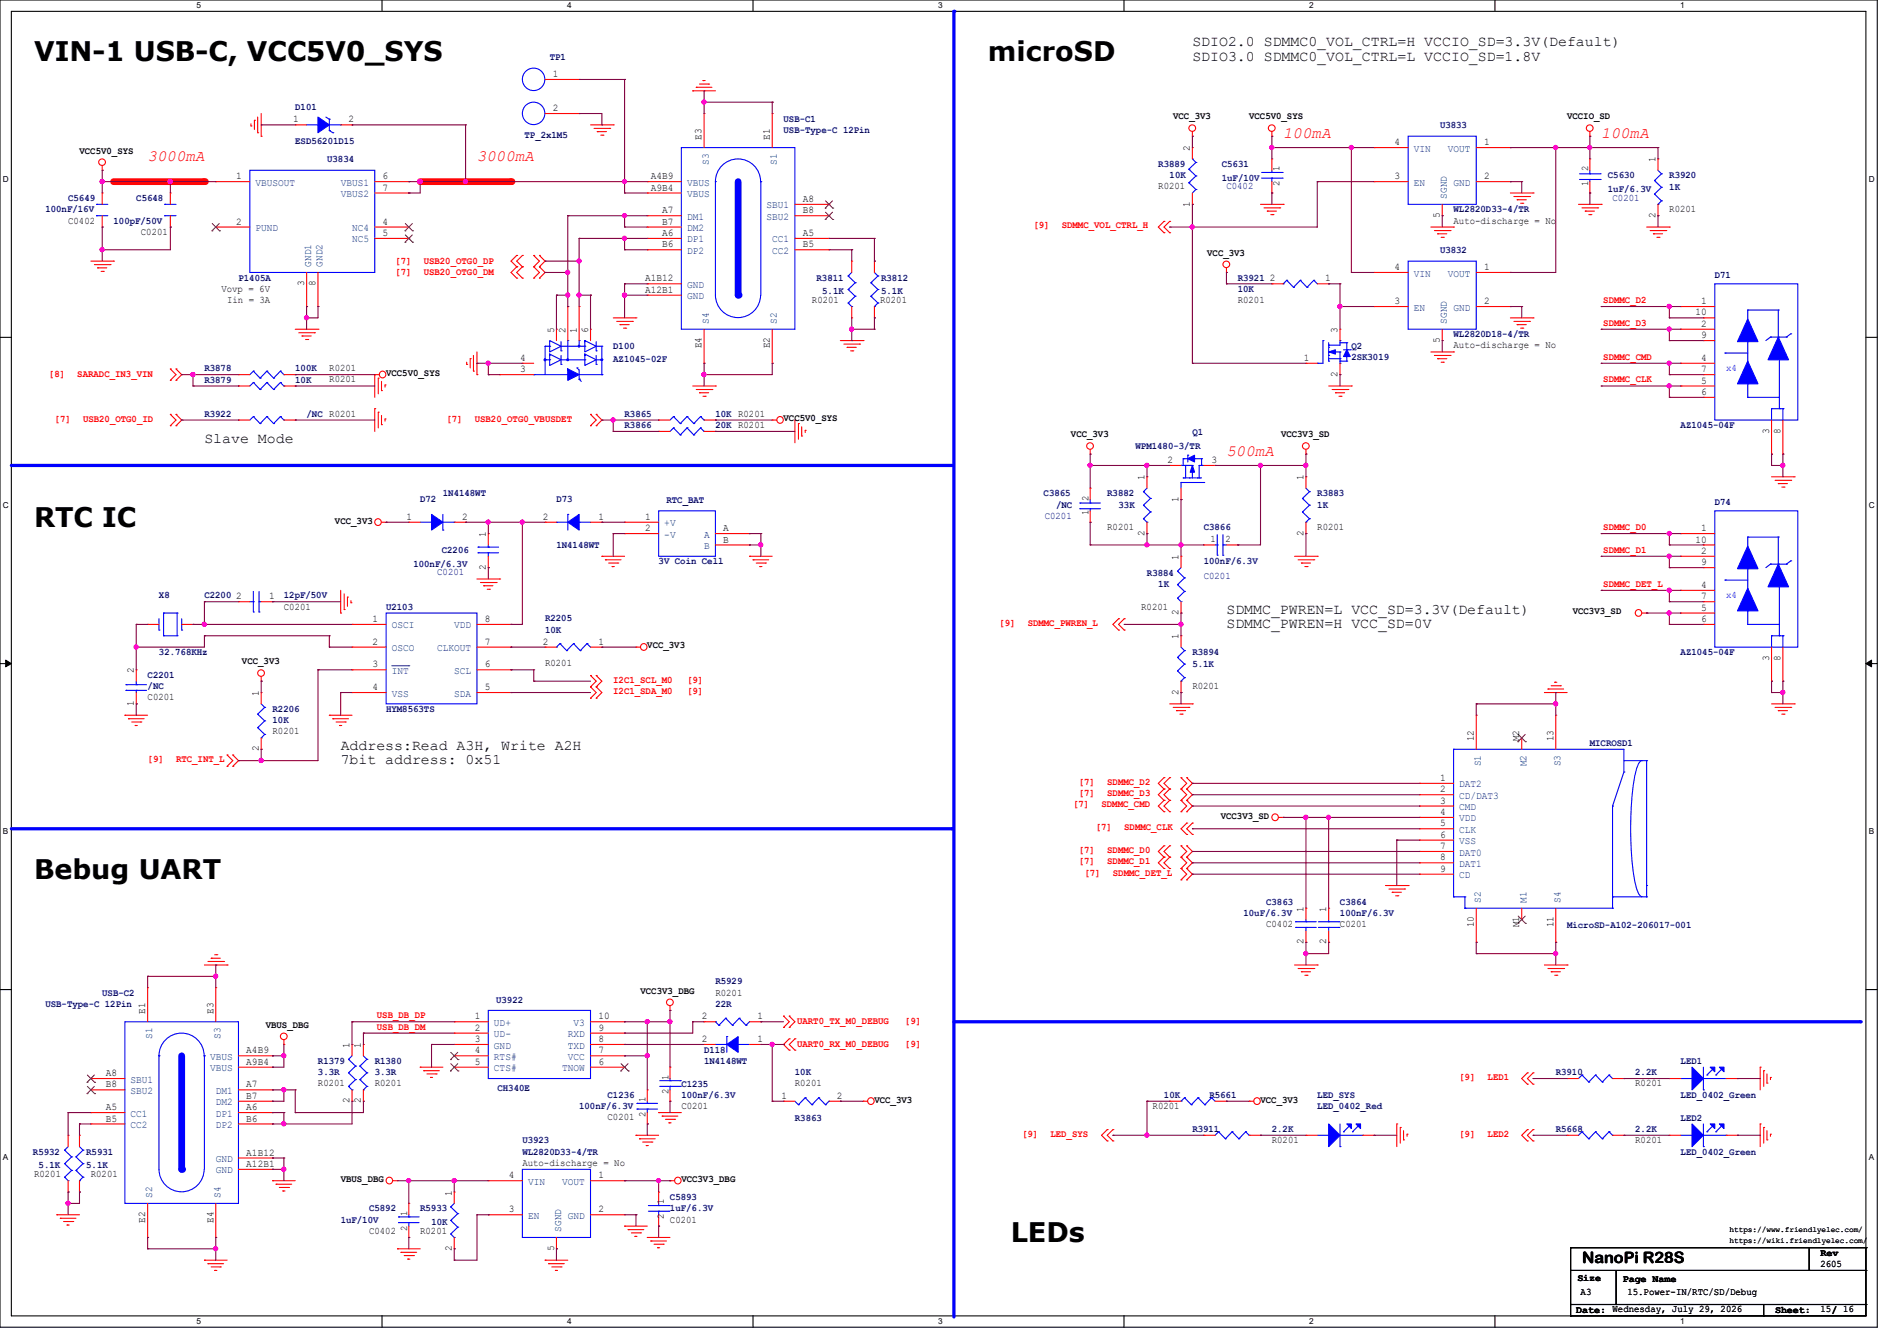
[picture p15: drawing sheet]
<svg xmlns="http://www.w3.org/2000/svg" width="297mm" height="210mm" viewBox="0 0 297 210" stroke-linecap="round" stroke-linejoin="round" font-family="sans-serif">
<defs><g id="words">
<g font-size="4.2">
<text x="5.3" y="9.6">VIN-1 USB-C, VCC5V0_SYS</text>
<text x="154.7" y="9.6">microSD</text>
<text x="5.3" y="82.5">RTC IC</text>
<text x="5.3" y="137.6">Bebug UART</text>
<text x="158.2" y="194.5">LEDs</text>
</g>
<g font-size="2.5" fill="#f00">
<text x="200.9" y="21.6">100mA</text>
<text x="250.7" y="21.6">100mA</text>
<text x="23.1" y="25.1">3000mA</text>
<text x="74.7" y="25.1">3000mA</text>
<text x="192" y="71.4">500mA</text>
</g>
<text font-size="2.5" x="247.7" y="197.7">NanoPi R28S</text>
<g font-size="2.3">
<text x="186.7" y="7.2">SDIO2.0 SDMMC0_VOL_CTRL=H VCCIO_SD=3.3V(Default)</text>
<text x="186.7" y="9.5">SDIO3.0 SDMMC0_VOL_CTRL=L VCCIO_SD=1.8V</text>
<text x="32" y="69.4">Slave Mode</text>
<text x="192" y="96.1">SDMMC_PWREN=L VCC_SD=3.3V(Default)</text>
<text x="192" y="98.4">SDMMC_PWREN=H VCC_SD=0V</text>
<text x="53.3" y="117.4">Address:Read A3H, Write A2H</text>
<text x="53.3" y="119.7">7bit address: 0x51</text>
</g>
<g font-size="1.6" fill="#00007f">
<text x="86.1" y="9.4">TP1</text>
<text x="46.2" y="17.3">D101</text>
<text x="46.2" y="22.6">ESD56201D15</text>
<text x="82.1" y="21.5">TP_2x1M5</text>
<text x="122.7" y="19">USB-C1</text>
<text x="122.7" y="20.8">USB-Type-C 12Pin</text>
<text x="225.5" y="20.1">U3833</text>
<text x="51.2" y="25.4">U3834</text>
<text x="181.4" y="26.2">R3889</text>
<text x="183.1" y="27.9">10K</text>
<text x="191.3" y="26.2">C5631</text>
<text x="191.3" y="28.3">1uF/10V</text>
<text x="192" y="29.7">C0402</text>
<text x="251.8" y="27.9">C5630</text>
<text x="261.4" y="27.9">R3920</text>
<text x="261.4" y="29.7">1K</text>
<text x="7.1" y="33.3">100nF/16V</text>
<text x="10.7" y="31.5">C5649</text>
<text x="17.8" y="35.1">100pF/50V</text>
<text x="21.3" y="31.5">C5648</text>
<text x="227.6" y="33.3">WL2820D33-4/TR</text>
<text x="251.8" y="30.1">1uF/6.3V</text>
<text x="252.5" y="31.5">C0201</text>
<text x="225.5" y="39.7">U3832</text>
<text x="37.3" y="43.9">P1405A</text>
<text x="127.8" y="43.9">R3811</text>
<text x="128.7" y="46.1">5.1K</text>
<text x="138" y="43.9">R3812</text>
<text x="138" y="46.1">5.1K</text>
<text x="193.8" y="43.9">R3921</text>
<text x="193.8" y="45.7">10K</text>
<text x="268.5" y="43.6">D71</text>
<text x="227.6" y="52.8">WL2820D18-4/TR</text>
<text x="32" y="58.2">R3878</text>
<text x="32" y="59.9">R3879</text>
<text x="46.2" y="58.2">100K</text>
<text x="46.2" y="59.9">10K</text>
<text x="96" y="54.6">D100</text>
<text x="96" y="56.7">AZ1045-02F</text>
<text x="211.6" y="54.6">Q2</text>
<text x="211.6" y="56.4">2SK3019</text>
<text x="32" y="65.3">R3922</text>
<text x="48" y="65.3">/NC R0201</text>
<text x="97.8" y="65.3">R3865</text>
<text x="112" y="65.3">10K R0201</text>
<text x="97.8" y="67.1">R3866</text>
<text x="112" y="67.1">20K R0201</text>
<text x="177.8" y="70.3">WPM1480-3/TR</text>
<text x="186.7" y="68.1">Q1</text>
<text x="263.1" y="67.1">AZ1045-04F</text>
<text x="69.3" y="77.7">1N4148WT</text>
<text x="163.4" y="77.7">C3865</text>
<text x="173.4" y="77.7">R3882</text>
<text x="206.2" y="77.7">R3883</text>
<text x="65.8" y="78.6">D72</text>
<text x="87.1" y="78.6">D73</text>
<text x="104.3" y="78.8">RTC_BAT</text>
<text x="163.6" y="81.2">C0201</text>
<text x="165.4" y="79.5">/NC</text>
<text x="175.1" y="79.5">33K</text>
<text x="188.5" y="83.1">C3866</text>
<text x="206.2" y="79.5">1K</text>
<text x="268.5" y="79.2">D74</text>
<text x="64.7" y="88.7">100nF/6.3V</text>
<text x="69.2" y="86.6">C2206</text>
<text x="87.1" y="85.9">1N4148WT</text>
<text x="103.1" y="88.4">3V Coin Cell</text>
<text x="188.5" y="88.4">100nF/6.3V</text>
<text x="24.9" y="93.7">X8</text>
<text x="32" y="93.7">C2200</text>
<text x="44.4" y="93.7">12pF/50V</text>
<text x="60.5" y="95.5">U2103</text>
<text x="68.5" y="90.1">C0201</text>
<text x="179.6" y="90.2">R3884</text>
<text x="181.4" y="91.9">1K</text>
<text x="188.5" y="90.7">C0201</text>
<text x="85.3" y="97.3">R2205</text>
<text x="85.3" y="99.1">10K</text>
<text x="23.1" y="106.2">C2201</text>
<text x="23.1" y="107.9">/NC</text>
<text x="24.9" y="102.6">32.768KHz</text>
<text x="186.7" y="102.6">R3894</text>
<text x="186.7" y="104.4">5.1K</text>
<text x="263.1" y="102.6">AZ1045-04F</text>
<text x="42.7" y="111.5">R2206</text>
<text x="42.7" y="113.3">10K</text>
<text x="60.5" y="111.5">HYM8563TS</text>
<text x="248.9" y="116.8">MICROSD1</text>
<text x="194.7" y="143.5">10uF/6.3V</text>
<text x="198.2" y="141.7">C3863</text>
<text x="209.8" y="141.7">C3864</text>
<text x="209.8" y="143.5">100nF/6.3V</text>
<text x="245.4" y="145.3">MicroSD-A102-206017-001</text>
<text x="16" y="156">USB-C2</text>
<text x="112" y="154.2">R5929</text>
<text x="7.1" y="157.7">USB-Type-C 12Pin</text>
<text x="77.7" y="157">U3922</text>
<text x="112" y="157.7">22R</text>
<text x="49.8" y="166.6">R1379</text>
<text x="58.7" y="166.6">R1380</text>
<text x="110.2" y="164.8">D118</text>
<text x="110.2" y="166.6">1N4148WT</text>
<text x="263.1" y="166.6">LED1</text>
<text x="49.8" y="168.4">3.3R</text>
<text x="58.7" y="168.4">3.3R</text>
<text x="77.9" y="170.9">CH340E</text>
<text x="90.7" y="173.7">100nF/6.3V</text>
<text x="95.1" y="172">C1236</text>
<text x="106.7" y="170.2">C1235</text>
<text x="106.7" y="172">100nF/6.3V</text>
<text x="124.5" y="168.4">10K</text>
<text x="182.2" y="172">10K</text>
<text x="189.4" y="172">R5661</text>
<text x="206.2" y="172">LED_SYS</text>
<text x="206.2" y="173.7">LED_0402_Red</text>
<text x="243.6" y="168.4">R3910</text>
<text x="256" y="168.4">2.2K</text>
<text x="263.1" y="172">LED_0402_Green</text>
<text x="81.8" y="179.1">U3923</text>
<text x="124.5" y="175.5">R3863</text>
<text x="186.7" y="177.3">R3911</text>
<text x="199.1" y="177.3">2.2K</text>
<text x="243.6" y="177.3">R5668</text>
<text x="256" y="177.3">2.2K</text>
<text x="263.1" y="175.5">LED2</text>
<text x="5.2" y="180.8">R5932</text>
<text x="6.1" y="183">5.1K</text>
<text x="13.5" y="180.8">R5931</text>
<text x="13.5" y="183">5.1K</text>
<text x="81.8" y="180.8">WL2820D33-4/TR</text>
<text x="263.1" y="180.8">LED_0402_Green</text>
<text x="53.3" y="191.5">1uF/10V</text>
<text x="57.8" y="189.7">C5892</text>
<text x="65.8" y="189.7">R5933</text>
<text x="67.6" y="191.8">10K</text>
<text x="104.9" y="188">C5893</text>
<text x="104.9" y="189.7">1uF/6.3V</text>
</g>
<g font-size="1.6">
<text x="86.6" y="12.1">1</text>
<text x="86.6" y="17.4">2</text>
<text x="45.9" y="19.2">1</text>
<text x="54.6" y="19.2">2</text>
<text x="109.9" y="21.9" transform="rotate(-90 109.9 21.9)">E3</text>
<text x="120.5" y="21.9" transform="rotate(-90 120.5 21.9)">E1</text>
<text x="183.7" y="18.7">VCC_3V3</text>
<text x="186.3" y="23.7" transform="rotate(-90 186.3 23.7)">2</text>
<text x="195.6" y="18.7">VCC5V0_SYS</text>
<text x="218.4" y="22.7">4</text>
<text x="232.4" y="22.7">1</text>
<text x="245.4" y="18.7">VCCIO_SD</text>
<text x="12.4" y="24">VCC5V0_SYS</text>
<text x="37" y="28.1">1</text>
<text x="59.9" y="28.1">6</text>
<text x="59.9" y="29.8">7</text>
<text x="101.9" y="28.1">A4B9</text>
<text x="101.9" y="29.8">A9B4</text>
<text x="181.4" y="29.7">R0201</text>
<text x="200.3" y="29.2" transform="rotate(-90 200.3 29.2)">2</text>
<text x="200.3" y="26.8" transform="rotate(-90 200.3 26.8)">1</text>
<text x="218.4" y="28.1">3</text>
<text x="232.4" y="28.1">2</text>
<text x="248.7" y="29.2" transform="rotate(-90 248.7 29.2)">1</text>
<text x="248.7" y="26.8" transform="rotate(-90 248.7 26.8)">2</text>
<text x="259.2" y="25.4" transform="rotate(-90 259.2 25.4)">1</text>
<text x="10.7" y="35">C0402</text>
<text x="37" y="35.2">2</text>
<text x="59.9" y="35.2">4</text>
<text x="103.7" y="33.4">A7</text>
<text x="103.7" y="35.2">B7</text>
<text x="125.7" y="31.6">A8</text>
<text x="125.7" y="33.4">B8</text>
<text x="186.3" y="32.3" transform="rotate(-90 186.3 32.3)">1</text>
<text x="225.4" y="34.1" transform="rotate(-90 225.4 34.1)">5</text>
<text x="227.6" y="35">Auto-discharge = No</text>
<text x="259.2" y="34.1" transform="rotate(-90 259.2 34.1)">2</text>
<text x="261.4" y="33.2">R0201</text>
<text x="22.1" y="36.8">C0201</text>
<text x="59.9" y="37">5</text>
<text x="103.7" y="37">A6</text>
<text x="103.7" y="38.7">B6</text>
<text x="125.7" y="37">A5</text>
<text x="125.7" y="38.7">B5</text>
<text x="189" y="40">VCC_3V3</text>
<text x="34.7" y="45.7">Vovp = 6V</text>
<text x="35.6" y="47.5">Iin = 3A</text>
<text x="47.6" y="44.8" transform="rotate(-90 47.6 44.8)">3</text>
<text x="49.4" y="44.8" transform="rotate(-90 49.4 44.8)">8</text>
<text x="101" y="44.1">A1B12</text>
<text x="101" y="45.8">A12B1</text>
<text x="127.1" y="47.5">R0201</text>
<text x="137.8" y="47.5">R0201</text>
<text x="193.8" y="47.5">R0201</text>
<text x="198.8" y="44.1">2</text>
<text x="207.5" y="44.1">1</text>
<text x="218.4" y="42.3">4</text>
<text x="218.4" y="47.6">3</text>
<text x="232.4" y="47.6">2</text>
<text x="232.4" y="42.3">1</text>
<text x="266.4" y="47.6">1</text>
<text x="86.7" y="52.1" transform="rotate(-90 86.7 52.1)">5</text>
<text x="88.5" y="52.1" transform="rotate(-90 88.5 52.1)">2</text>
<text x="90.3" y="52.1" transform="rotate(-90 90.3 52.1)">1</text>
<text x="92.1" y="52.1" transform="rotate(-90 92.1 52.1)">6</text>
<text x="209.4" y="52.1" transform="rotate(-90 209.4 52.1)">3</text>
<text x="225.4" y="53.7" transform="rotate(-90 225.4 53.7)">5</text>
<text x="265.5" y="49.4">10</text>
<text x="266.4" y="51.2">2</text>
<text x="266.4" y="53">9</text>
<text x="51.6" y="58.1">R0201</text>
<text x="51.6" y="59.9">R0201</text>
<text x="60.5" y="58.9">VCC5V0_SYS</text>
<text x="81.4" y="58.3">3</text>
<text x="81.4" y="56.5">4</text>
<text x="109.9" y="54.6" transform="rotate(-90 109.9 54.6)">E4</text>
<text x="120.5" y="54.6" transform="rotate(-90 120.5 54.6)">E2</text>
<text x="204.1" y="56.5">1</text>
<text x="209.4" y="59" transform="rotate(-90 209.4 59)">2</text>
<text x="227.6" y="54.6">Auto-discharge = No</text>
<text x="266.4" y="56.5">4</text>
<text x="266.4" y="58.3">7</text>
<text x="122.7" y="66">VCC5V0_SYS</text>
<text x="266.4" y="60.1">5</text>
<text x="266.4" y="61.8">6</text>
<text x="167.7" y="68.5">VCC_3V3</text>
<text x="200.6" y="68.5">VCC3V3_SD</text>
<text x="277" y="67.9" transform="rotate(-90 277 67.9)">3</text>
<text x="278.8" y="67.9" transform="rotate(-90 278.8 67.9)">8</text>
<text x="179.2" y="75.2" transform="rotate(-90 179.2 75.2)">1</text>
<text x="182.8" y="72.5">2</text>
<text x="189.7" y="72.5">3</text>
<text x="204.1" y="75.2" transform="rotate(-90 204.1 75.2)">1</text>
<text x="52.4" y="82">VCC_3V3</text>
<text x="63.7" y="81.4">1</text>
<text x="72.3" y="81.4">2</text>
<text x="85" y="81.4">2</text>
<text x="93.7" y="81.4">1</text>
<text x="101" y="83.2">2</text>
<text x="101" y="81.4">1</text>
<text x="113.2" y="83.2">A</text>
<text x="170.4" y="80.7" transform="rotate(-90 170.4 80.7)">1</text>
<text x="170.4" y="78.4" transform="rotate(-90 170.4 78.4)">2</text>
<text x="173.4" y="83">R0201</text>
<text x="179.2" y="83.9" transform="rotate(-90 179.2 83.9)">2</text>
<text x="184.5" y="78.6" transform="rotate(-90 184.5 78.6)">1</text>
<text x="204.1" y="83.9" transform="rotate(-90 204.1 83.9)">2</text>
<text x="206.2" y="83">R0201</text>
<text x="266.4" y="83.2">1</text>
<text x="76.1" y="89.2" transform="rotate(-90 76.1 89.2)">2</text>
<text x="76.1" y="84.1" transform="rotate(-90 76.1 84.1)">1</text>
<text x="113.2" y="85">B</text>
<text x="184.5" y="87.7" transform="rotate(-90 184.5 87.7)">1</text>
<text x="189.5" y="85">1</text>
<text x="191.9" y="85">2</text>
<text x="265.5" y="85">10</text>
<text x="266.4" y="86.7">2</text>
<text x="266.4" y="88.5">9</text>
<text x="37" y="93.9">2</text>
<text x="42.1" y="93.9">1</text>
<text x="44.4" y="95.5">C0201</text>
<text x="178.7" y="95.5">R0201</text>
<text x="266.4" y="92.1">4</text>
<text x="266.4" y="95.6">5</text>
<text x="266.4" y="93.9">7</text>
<text x="58.3" y="97.4">1</text>
<text x="58.3" y="101">2</text>
<text x="75.9" y="101">7</text>
<text x="75.9" y="97.4">8</text>
<text x="85" y="101">2</text>
<text x="93.7" y="101">1</text>
<text x="101.3" y="101.6">VCC_3V3</text>
<text x="184.5" y="100.1" transform="rotate(-90 184.5 100.1)">1</text>
<text x="184.5" y="96.3" transform="rotate(-90 184.5 96.3)">2</text>
<text x="246.2" y="96.2">VCC3V3_SD</text>
<text x="266.4" y="97.4">6</text>
<text x="21" y="105.5" transform="rotate(-90 21 105.5)">2</text>
<text x="37.9" y="104.1">VCC_3V3</text>
<text x="58.3" y="104.5">3</text>
<text x="75.9" y="104.5">6</text>
<text x="85.3" y="104.3">R0201</text>
<text x="186.7" y="107.9">R0201</text>
<text x="277" y="103.5" transform="rotate(-90 277 103.5)">3</text>
<text x="278.8" y="103.5" transform="rotate(-90 278.8 103.5)">8</text>
<text x="21" y="110.6" transform="rotate(-90 21 110.6)">1</text>
<text x="23.1" y="109.7">C0201</text>
<text x="40.5" y="109" transform="rotate(-90 40.5 109)">1</text>
<text x="58.3" y="108.1">4</text>
<text x="75.9" y="108.1">5</text>
<text x="184.5" y="108.8" transform="rotate(-90 184.5 108.8)">2</text>
<text x="40.5" y="117.7" transform="rotate(-90 40.5 117.7)">2</text>
<text x="42.7" y="115">R0201</text>
<text x="230.8" y="116.1" transform="rotate(-90 230.8 116.1)">12</text>
<text x="237.9" y="116.1" transform="rotate(-90 237.9 116.1)">M2</text>
<text x="243.2" y="116.1" transform="rotate(-90 243.2 116.1)">13</text>
<text x="225.5" y="122.3">1</text>
<text x="225.5" y="124.1">2</text>
<text x="225.5" y="125.9">3</text>
<text x="191.1" y="128.2">VCC3V3_SD</text>
<text x="225.5" y="127.6">4</text>
<text x="225.5" y="129.4">5</text>
<text x="225.5" y="131.2">6</text>
<text x="225.5" y="133">7</text>
<text x="225.5" y="134.7">8</text>
<text x="225.5" y="136.5">9</text>
<text x="204.1" y="142.8" transform="rotate(-90 204.1 142.8)">1</text>
<text x="207.6" y="142.8" transform="rotate(-90 207.6 142.8)">1</text>
<text x="198.2" y="145.2">C0402</text>
<text x="204.1" y="147.9" transform="rotate(-90 204.1 147.9)">2</text>
<text x="207.6" y="147.9" transform="rotate(-90 207.6 147.9)">2</text>
<text x="209.8" y="145.2">C0201</text>
<text x="230.8" y="145.2" transform="rotate(-90 230.8 145.2)">10</text>
<text x="237.9" y="145.2" transform="rotate(-90 237.9 145.2)">M1</text>
<text x="243.2" y="145.2" transform="rotate(-90 243.2 145.2)">11</text>
<text x="100.3" y="155.6">VCC3V3_DBG</text>
<text x="112" y="155.9">R0201</text>
<text x="22.7" y="158.8" transform="rotate(-90 22.7 158.8)">E1</text>
<text x="33.4" y="158.8" transform="rotate(-90 33.4 158.8)">E3</text>
<text x="41.6" y="160.9">VBUS_DBG</text>
<text x="74.3" y="159.6">1</text>
<text x="74.3" y="161.4">2</text>
<text x="93.7" y="161.4">9</text>
<text x="93.7" y="159.6">10</text>
<text x="109.9" y="159.6">2</text>
<text x="118.6" y="159.6">1</text>
<text x="38.6" y="165">A4B9</text>
<text x="38.6" y="166.8">A9B4</text>
<text x="54.7" y="164.1" transform="rotate(-90 54.7 164.1)">1</text>
<text x="56.5" y="164.1" transform="rotate(-90 56.5 164.1)">1</text>
<text x="74.3" y="163.2">3</text>
<text x="74.3" y="165">4</text>
<text x="74.3" y="166.8">5</text>
<text x="93.7" y="166.8">6</text>
<text x="93.7" y="165">7</text>
<text x="93.7" y="163.2">8</text>
<text x="109.9" y="163.2">2</text>
<text x="118.6" y="163.2">1</text>
<text x="16.6" y="173.9">A5</text>
<text x="16.6" y="168.5">A8</text>
<text x="16.6" y="170.3">B8</text>
<text x="38.6" y="173.9">A6</text>
<text x="38.6" y="170.3">A7</text>
<text x="38.6" y="172.1">B7</text>
<text x="49.8" y="170.1">R0201</text>
<text x="54.7" y="172.8" transform="rotate(-90 54.7 172.8)">2</text>
<text x="56.5" y="172.8" transform="rotate(-90 56.5 172.8)">2</text>
<text x="58.7" y="170.1">R0201</text>
<text x="101.1" y="172.6" transform="rotate(-90 101.1 172.6)">1</text>
<text x="104.6" y="171.4" transform="rotate(-90 104.6 171.4)">2</text>
<text x="104.6" y="169.1" transform="rotate(-90 104.6 169.1)">1</text>
<text x="106.7" y="173.7">C0201</text>
<text x="122.3" y="172.1">1</text>
<text x="124.5" y="170.1">R0201</text>
<text x="131" y="172.1">2</text>
<text x="136.9" y="172.7">VCC_3V3</text>
<text x="180.5" y="173.7">R0201</text>
<text x="197.4" y="172.7">VCC_3V3</text>
<text x="256" y="170.1">R0201</text>
<text x="16.6" y="175.6">B5</text>
<text x="38.6" y="175.6">B6</text>
<text x="95.1" y="175.5">C0201</text>
<text x="101.1" y="175" transform="rotate(-90 101.1 175)">2</text>
<text x="199.1" y="179">R0201</text>
<text x="256" y="179">R0201</text>
<text x="5.3" y="184.4">R0201</text>
<text x="14.2" y="184.4">R0201</text>
<text x="38.6" y="181">A1B12</text>
<text x="38.6" y="182.8">A12B1</text>
<text x="53.3" y="185.1">VBUS_DBG</text>
<text x="79.7" y="184.5">4</text>
<text x="81.8" y="182.6">Auto-discharge = No</text>
<text x="93.7" y="184.5">1</text>
<text x="106.7" y="185.1">VCC3V3_DBG</text>
<text x="22.7" y="191.5" transform="rotate(-90 22.7 191.5)">E2</text>
<text x="33.4" y="191.5" transform="rotate(-90 33.4 191.5)">E4</text>
<text x="63.8" y="190.4" transform="rotate(-90 63.8 190.4)">1</text>
<text x="70.7" y="187.2" transform="rotate(-90 70.7 187.2)">1</text>
<text x="79.7" y="189.9">3</text>
<text x="93.7" y="189.9">2</text>
<text x="103.9" y="191" transform="rotate(-90 103.9 191)">2</text>
<text x="103.9" y="188.6" transform="rotate(-90 103.9 188.6)">1</text>
<text x="104.9" y="191.5">C0201</text>
<text x="57.8" y="193.2">C0402</text>
<text x="63.8" y="192.7" transform="rotate(-90 63.8 192.7)">2</text>
<text x="65.8" y="193.2">R0201</text>
<text x="70.7" y="195.9" transform="rotate(-90 70.7 195.9)">2</text>
<text x="86.7" y="195.9" transform="rotate(-90 86.7 195.9)">5</text>
<text x="285" y="196.7">Rev</text>
<text x="247" y="200.6">Size</text>
<text x="247.5" y="202.9">A3</text>
<text x="254.1" y="200.7">Page Name</text>
<text x="254.8" y="202.9">15.Power-IN/RTC/SD/Debug</text>
<text x="285" y="198.4">2605</text>
<text x="246.8" y="205.6">Date: Wednesday, July 29, 2026</text>
<text x="277.9" y="205.6">Sheet:</text>
<text x="285" y="205.5">15/ 16</text>
</g>
<g font-size="1.6" fill="#003f7f">
<text x="221.4" y="23.7">VIN</text>
<text x="226.7" y="23.7">VOUT</text>
<text x="40" y="29.1">VBUSOUT</text>
<text x="53.3" y="29.1">VBUS1</text>
<text x="107.6" y="29.1">VBUS</text>
<text x="111" y="25.8" transform="rotate(-90 111 25.8)">S3</text>
<text x="121.6" y="25.8" transform="rotate(-90 121.6 25.8)">S1</text>
<text x="221.4" y="29.1">EN</text>
<text x="227.6" y="29.1">GND</text>
<text x="53.3" y="30.9">VBUS2</text>
<text x="107.6" y="34.4">DM1</text>
<text x="107.6" y="30.9">VBUS</text>
<text x="120" y="32.6">SBU1</text>
<text x="120" y="34.4">SBU2</text>
<text x="226.5" y="31.1" transform="rotate(-90 226.5 31.1)">SGND</text>
<text x="40" y="36.2">PUND</text>
<text x="48.7" y="41.8" transform="rotate(-90 48.7 41.8)">GND1</text>
<text x="50.5" y="41.8" transform="rotate(-90 50.5 41.8)">GND2</text>
<text x="55.1" y="36.2">NC4</text>
<text x="55.1" y="38">NC5</text>
<text x="107.6" y="38">DP1</text>
<text x="107.6" y="36.2">DM2</text>
<text x="107.6" y="39.8">DP2</text>
<text x="120.9" y="38">CC1</text>
<text x="120.9" y="39.8">CC2</text>
<text x="107.6" y="45.1">GND</text>
<text x="107.6" y="46.9">GND</text>
<text x="221.4" y="43.3">VIN</text>
<text x="226.7" y="43.3">VOUT</text>
<text x="111" y="50.7" transform="rotate(-90 111 50.7)">S4</text>
<text x="121.6" y="50.7" transform="rotate(-90 121.6 50.7)">S2</text>
<text x="221.4" y="48.6">EN</text>
<text x="226.5" y="50.7" transform="rotate(-90 226.5 50.7)">SGND</text>
<text x="227.6" y="48.6">GND</text>
<text x="104" y="82.4">+V</text>
<text x="104" y="84.2">-V</text>
<text x="110.2" y="84.2">A</text>
<text x="110.2" y="86">B</text>
<text x="61.3" y="98.4">OSCI</text>
<text x="61.3" y="102">OSCO</text>
<text x="68.5" y="102">CLKOUT</text>
<text x="71.1" y="98.4">VDD</text>
<text x="61.3" y="105.5">INT</text>
<text x="71.1" y="105.5">SCL</text>
<text x="61.3" y="109.1">VSS</text>
<text x="71.1" y="109.1">SDA</text>
<text x="228.5" y="123.3">DAT2</text>
<text x="228.5" y="125.1">CD/DAT3</text>
<text x="231.9" y="120" transform="rotate(-90 231.9 120)">S1</text>
<text x="239" y="120" transform="rotate(-90 239 120)">M2</text>
<text x="244.3" y="120" transform="rotate(-90 244.3 120)">S3</text>
<text x="228.5" y="126.9">CMD</text>
<text x="228.5" y="128.7">VDD</text>
<text x="228.5" y="130.4">CLK</text>
<text x="228.5" y="132.2">VSS</text>
<text x="228.5" y="134">DAT0</text>
<text x="228.5" y="135.8">DAT1</text>
<text x="228.5" y="137.5">CD</text>
<text x="231.9" y="141.4" transform="rotate(-90 231.9 141.4)">S2</text>
<text x="239" y="141.4" transform="rotate(-90 239 141.4)">M1</text>
<text x="244.3" y="141.4" transform="rotate(-90 244.3 141.4)">S4</text>
<text x="77.3" y="160.7">UD+</text>
<text x="89.8" y="160.7">V3</text>
<text x="23.8" y="162.7" transform="rotate(-90 23.8 162.7)">S1</text>
<text x="32.9" y="166">VBUS</text>
<text x="32.9" y="167.8">VBUS</text>
<text x="34.5" y="162.7" transform="rotate(-90 34.5 162.7)">S3</text>
<text x="77.3" y="162.4">UD-</text>
<text x="77.3" y="164.2">GND</text>
<text x="77.3" y="166">RTS#</text>
<text x="77.3" y="167.8">CTS#</text>
<text x="88" y="167.8">TNOW</text>
<text x="88.9" y="166">VCC</text>
<text x="88.9" y="164.2">TXD</text>
<text x="88.9" y="162.4">RXD</text>
<text x="20.4" y="169.5">SBU1</text>
<text x="20.4" y="171.3">SBU2</text>
<text x="33.8" y="171.3">DM1</text>
<text x="33.8" y="173.1">DM2</text>
<text x="20.4" y="174.9">CC1</text>
<text x="20.4" y="176.7">CC2</text>
<text x="33.8" y="174.9">DP1</text>
<text x="33.8" y="176.7">DP2</text>
<text x="33.8" y="182">GND</text>
<text x="33.8" y="183.8">GND</text>
<text x="82.7" y="185.6">VIN</text>
<text x="88" y="185.6">VOUT</text>
<text x="23.8" y="187.6" transform="rotate(-90 23.8 187.6)">S2</text>
<text x="34.5" y="187.6" transform="rotate(-90 34.5 187.6)">S4</text>
<text x="82.7" y="190.9">EN</text>
<text x="88.9" y="190.9">GND</text>
<text x="87.8" y="192.9" transform="rotate(-90 87.8 192.9)">SGND</text>
</g>
<g font-size="1.6" fill="#f00">
<text x="161.8" y="35.8">[9]</text>
<text x="166.2" y="35.8">SDMMC_VOL_CTRL_H</text>
<text x="61.9" y="41.3">[7]</text>
<text x="66.3" y="41.3">USB20_OTG0_DP</text>
<text x="61.9" y="43.1">[7]</text>
<text x="66.3" y="43.1">USB20_OTG0_DM</text>
<text x="251" y="47.5">SDMMC_D2</text>
<text x="251" y="51">SDMMC_D3</text>
<text x="7.7" y="59.1">[8]</text>
<text x="12.1" y="59.1">SARADC_IN3_VIN</text>
<text x="251" y="59.9">SDMMC_CLK</text>
<text x="251" y="56.3">SDMMC_CMD</text>
<text x="8.6" y="66.2">[7]</text>
<text x="13" y="66.2">USB20_OTG0_ID</text>
<text x="69.9" y="66.2">[7]</text>
<text x="74.3" y="66.2">USB20_OTG0_VBUSDET</text>
<text x="251" y="83">SDMMC_D0</text>
<text x="251" y="86.6">SDMMC_D1</text>
<text x="251" y="91.9">SDMMC_DET_L</text>
<text x="156.5" y="98">[9]</text>
<text x="160.9" y="98">SDMMC_PWREN_L</text>
<text x="96" y="106.9">I2C1_SCL_M0</text>
<text x="107.6" y="106.9">[9]</text>
<text x="96" y="108.7">I2C1_SDA_M0</text>
<text x="107.6" y="108.7">[9]</text>
<text x="23.1" y="119.3">[9]</text>
<text x="27.6" y="119.3">RTC_INT_L</text>
<text x="168.9" y="124.7">[7]</text>
<text x="168.9" y="122.9">[7]</text>
<text x="173.4" y="124.7">SDMMC_D3</text>
<text x="173.4" y="122.9">SDMMC_D2</text>
<text x="168" y="126.4">[7]</text>
<text x="171.6" y="130">[7]</text>
<text x="172.5" y="126.4">SDMMC_CMD</text>
<text x="176" y="130">SDMMC_CLK</text>
<text x="168.9" y="135.3">[7]</text>
<text x="168.9" y="133.6">[7]</text>
<text x="169.8" y="137.1">[7]</text>
<text x="173.4" y="135.3">SDMMC_D1</text>
<text x="173.4" y="133.6">SDMMC_D0</text>
<text x="174.2" y="137.1">SDMMC_DET_L</text>
<text x="59" y="159.5">USB_DB_DP</text>
<text x="59" y="161.2">USB_DB_DM</text>
<text x="124.8" y="160.4">UART0_TX_M0_DEBUG</text>
<text x="141.7" y="160.4">[9]</text>
<text x="124.8" y="164">UART0_RX_M0_DEBUG</text>
<text x="141.7" y="164">[9]</text>
<text x="228.5" y="169.1">[9]</text>
<text x="232.9" y="169.1">LED1</text>
<text x="160" y="178">[9]</text>
<text x="164.5" y="178">LED_SYS</text>
<text x="228.5" y="178">[9]</text>
<text x="232.9" y="178">LED2</text>
</g>
<g font-size="1.6" fill="#00f">
<text x="270.2" y="58.1">x4</text>
<text x="270.2" y="93.7">x4</text>
</g>
<g font-size="1.3">
<text x="30.8" y="1.3">5</text>
<text x="88.8" y="1.3">4</text>
<text x="146.9" y="1.3">3</text>
<text x="205" y="1.3">2</text>
<text x="263.1" y="1.3">1</text>
<text x=".5" y="28.4">D</text>
<text x="292.6" y="28.4">D</text>
<text x=".5" y="79.5">C</text>
<text x="292.6" y="79.5">C</text>
<text x=".5" y="130.6">B</text>
<text x="292.6" y="130.6">B</text>
<text x=".5" y="181.7">A</text>
<text x="292.6" y="181.7">A</text>
<text x="30.8" y="207.4">5</text>
<text x="88.8" y="207.4">4</text>
<text x="146.9" y="207.4">3</text>
<text x="205" y="207.4">2</text>
<text x="263.1" y="207.4">1</text>
</g>
<g font-size="1.2">
<text x="270.8" y="194.6">https://wiki.friendlyelec.com/</text>
<text x="270.8" y="192.9">https://www.friendlyelec.com/</text>
</g>
</g></defs>
<path d="M0 0h293.9v207.9h-293.9zM1.8 1.8h290.3v204.3h-290.3z" fill="none" stroke="#000" stroke-width=".17"/>
<g fill="#fff">
<path d="M30.8 .2h.7v1.4h-.7z"/>
<path d="M30.8 206.2h.7v1.4h-.7z"/>
</g>
<path d="M59.8 0v1.8M59.8 206.1v1.8" fill="none" stroke="#000" stroke-width=".17"/>
<g fill="#fff">
<path d="M88.8 .2h.7v1.4h-.7z"/>
<path d="M88.8 206.2h.7v1.4h-.7z"/>
</g>
<path d="M117.9 0v1.8M117.9 206.1v1.8" fill="none" stroke="#000" stroke-width=".17"/>
<g fill="#fff">
<path d="M146.9 .2h.7v1.4h-.7z"/>
<path d="M146.9 206.2h.7v1.4h-.7z"/>
</g>
<path d="M176 0v1.8M176 206.1v1.8" fill="none" stroke="#000" stroke-width=".17"/>
<g fill="#fff">
<path d="M205 .2h.7v1.4h-.7z"/>
<path d="M205 206.2h.7v1.4h-.7z"/>
</g>
<path d="M234.1 0v1.8M234.1 206.1v1.8" fill="none" stroke="#000" stroke-width=".17"/>
<g fill="#fff">
<path d="M263.1 .2h.6v1.4h-.6z"/>
<path d="M263.1 206.2h.6v1.4h-.6z"/>
<path d="M.5 27.3h.9v1.4h-.9z"/>
<path d="M292.6 27.3h.9v1.4h-.9z"/>
<path d="M.5 78.4h.9v1.4h-.9z"/>
<path d="M292.6 78.4h.9v1.4h-.9z"/>
</g>
<path d="M0 52.8h1.8M292.1 52.8h1.8" fill="none" stroke="#000" stroke-width=".17"/>
<g fill="#fff">
<path d="M.5 129.5h.8v1.4h-.8z"/>
<path d="M292.6 129.5h.8v1.4h-.8z"/>
</g>
<path d="M0 103.9h1.8M292.1 103.9h1.8" fill="none" stroke="#000" stroke-width=".17"/>
<path d="M.9 103.4l.9 .5-.9 .5zM292.1 103.9l.9-.5v1z" fill="#000" stroke="#000" stroke-width=".16"/>
<g fill="#fff">
<path d="M.5 180.5h.8v1.4h-.8z"/>
<path d="M292.6 180.5h.8v1.4h-.8z"/>
</g>
<path d="M0 155h1.8M292.1 155h1.8" fill="none" stroke="#000" stroke-width=".17"/>
<path d="M149.4 1.8v204.4" fill="none" stroke="#00f" stroke-width=".51"/>
<circle cx="149.4" cy="1.8" r=".25" fill="#00f"/>
<path d="M1.8 72.9h147.2" fill="none" stroke="#00f" stroke-width=".51"/>
<circle cx="149" cy="72.9" r=".25" fill="#00f"/>
<path d="M65.8 28.4h14.2" fill="none" stroke="#f00" stroke-width="1.1"/>
<circle cx="80" cy="28.4" r=".53" fill="#f00"/>
<path d="M17.8 28.4h14.2" fill="none" stroke="#f00" stroke-width="1.1"/>
<circle cx="32" cy="28.4" r=".53" fill="#f00"/>
<path d="M149.4 160h141.9" fill="none" stroke="#00f" stroke-width=".51"/>
<circle cx="291.3" cy="160" r=".25" fill="#00f"/>
<path d="M1.8 129.8h147.2" fill="none" stroke="#00f" stroke-width=".51"/>
<circle cx="149" cy="129.8" r=".25" fill="#00f"/>
<g fill="none" stroke="#f00" stroke-width=".17">
<path d="M39.3 19.7h.1M39.3 19.4v.3M39.8 18.8h.1M39.8 18.8v1.5M40.3 18.3v2.5M40.9 17.8v3.5M85.3 12.4h5.4M85.3 17.8h5.4M90.7 12.4h.1M90.7 17.8h.1M92.5 19.6h3.5M96 19.6h.1"/>
<path d="M108.5 14.2h.1M108.5 14.2h3.5M109 13.7h.1M109 13.7h2.5M109.5 13.2h1.5M110.1 12.6h.1M110.1 12.6h.3M111 13.2h.1M16 26.7h.1M16 26v.7M40.3 20.8h.1M40.9 21.3h.1"/>
<path d="M93 20.1h2.5M93.5 20.6h.1M93.5 20.6h1.5M94.1 21.2h.3M94.4 21.2h.1M95.5 20.1h.1M182.2 36.4h.1M182.2 34.7h.1M182.2 34.7l-.8 .9 .8 .8M183.1 36.4h.1M183.1 34.7h.1M183.1 34.7l-.9 .9 .9 .8"/>
<path d="M186.7 21.3h.1M186.7 20.6v.7M197.4 32h3.5M197.9 32.6h2.5M198.4 33.1h.1M198.4 33.1h1.5M199 33.6h.3M199.1 21.3h.1M199.1 20.6v.7M199.3 33.6h.1M200.4 32.6h.1M200.9 32h.1"/>
<path d="M224 35.6h3.6M224.6 36.1h2.4M225.1 36.6h.1M225.1 36.6h1.4M225.6 37.2h.4M226 37.2h.1M227 36.1h.1M227.6 35.6h.1M236.5 30.2h3.5M237 30.8h2.5M237.5 31.3h.1M237.5 31.3h1.5"/>
<path d="M238.1 31.8h.3M238.4 31.8h.1M239.5 30.8h.1M240 30.2h.1M247.1 32h3.6M247.7 32.6h2.4M248.2 33.1h.1M248.2 33.1h1.4M248.8 33.6h.3M248.9 21.3h.1M248.9 20.6v.7M249.1 33.6h.1"/>
<path d="M250.1 32.6h.1M250.7 32h.1M257.8 35.6h3.6M258.4 36.1h2.4M258.9 36.6h.1M258.9 36.6h1.4M259.4 37.2h.4M259.8 37.2h.1M260.8 36.1h.1M261.4 35.6h.1M14.2 40.9h3.6M14.8 41.4h2.4"/>
<path d="M15.3 42h.1M15.3 42h1.4M15.8 42.5h.4M16.2 42.5h.1M17.2 41.4h.1M17.8 40.9h.1M26.7 59.6h.1M26.7 57.8h.1M26.7 57.8l.9 .9-.9 .9M27.6 57.8h.1M27.6 59.6h.1M27.6 57.8l.8 .9-.8 .9"/>
<path d="M37.3 58.7h.1M37.3 58.7h1.8M44.5 58.7h1.7M46.2 58.7h.1M46.2 51.6h3.6M46.8 52.1h2.4M47.3 52.6h.1M47.3 52.6h1.4M47.8 53.2h.4M48.2 53.2h.1M49.2 52.1h.1M49.8 51.6h.1"/>
<path d="M58.7 58.7h.1M58.7 58.7h.7M58.7 58.7v3.5M59.2 59.2h.1M59.2 59.2v2.5M59.7 59.7v1.5M73.1 57.1h.1M73.1 56.7v.4M73.6 56.2h.1M73.6 56.2v1.4M74.1 58.1h.1M74.1 55.7v2.4"/>
<path d="M74.7 58.7h.1M74.7 55.1v3.6M80.9 43.6h.1M80.9 41.8h.1M80.9 40h.1M80.9 41.8l-.9 .9 .9 .9M80.9 40l-.9 .9 .9 .9M81.8 43.6h.1M81.8 41.8h.1M81.8 40h.1M81.8 41.8l-.9 .9 .9 .9M81.8 40l-.9 .9 .9 .9"/>
<path d="M83.6 43.6h.1M83.6 41.8h.1M83.6 40h.1M83.6 41.8l.9 .9-.9 .9M83.6 40l.9 .9-.9 .9M84.5 41.8h.1M84.5 43.6h.1M84.5 40h.1M84.5 41.8l.8 .9-.8 .9M84.5 40l.8 .9-.8 .9M96 49.8h3.6M96.6 50.3h2.4"/>
<path d="M97.1 50.8h.1M97.1 50.8h1.4M97.6 51.4h.4M98 51.4h.1M99 50.3h.1M99.6 49.8h.1M131.6 53.3h3.5M132.1 53.9h2.5M132.6 54.4h.1M132.6 54.4h1.5M133.2 54.9h.3M133.5 54.9h.1"/>
<path d="M134.6 53.9h.1M135.1 53.3h.1M192 42.7h.1M192 42v.7M224 55.1h3.6M224.6 55.7h2.4M225.1 56.2h.1M225.1 56.2h1.4M225.6 56.7h.4M226 56.7h.1M227 55.7h.1M227.6 55.1h.1"/>
<path d="M236.5 49.8h3.5M237 50.3h2.5M237.5 50.8h.1M237.5 50.8h1.5M238.1 51.4h.3M238.4 51.4h.1M239.5 50.3h.1M240 49.8h.1M26.7 66.7h.1M26.7 64.9h.1M26.7 64.9l.9 .9-.9 .9M27.6 64.9h.1"/>
<path d="M27.6 66.7h.1M27.6 64.9l.8 .9-.8 .9M58.7 64h.1M58.7 64v3.6M59.2 64.6h.1M59.2 64.6v2.4M59.7 61.2h.1M59.7 66.5h.1M59.7 65.1v1.4M60.3 60.3h.1M60.3 65.6h.1M60.3 60.3v.3"/>
<path d="M60.3 65.6v.4M92.5 66.7h.1M92.5 64.9h.1M92.5 64.9l.8 .9-.8 .9M93.3 64.9h.1M93.3 66.7h.1M93.3 64.9l.9 .9-.9 .9M103.1 65.8h.1M103.1 65.8h1.8M108.5 60.5h3.5M109 61h2.5M109.5 61.5h.1"/>
<path d="M109.5 61.5h1.5M110.1 62.1h.3M110.2 65.8h1.8M110.4 62.1h.1M111.5 61h.1M112 60.5h.1M112 65.8h.1M120.9 65.8h.1M120.9 65.8h.7M124.5 65.8h.1M124.5 65.8v3.5M125 66.3h.1"/>
<path d="M125 66.3v2.5M125.5 68.3h.1M125.5 66.8v1.5M126.1 67.4h.1M126.1 67.4v.3M170.7 71.1h.1M170.7 76.5h.1M170.7 70.4v.7M170.7 76.5v1.7M204.5 71.1h.1M204.5 70.4v.7M208 60.5h3.6"/>
<path d="M208.6 61h2.4M209.1 61.5h.1M209.1 61.5h1.4M209.6 62.1h.4M210 62.1h.1M211 61h.1M211.6 60.5h.1M277.4 74.7h3.5M277.9 75.2h2.5M278.4 75.7h.1M278.4 75.7h1.5M279 76.3h.3"/>
<path d="M279.3 76.3h.1M280.4 75.2h.1M280.9 74.7h.1M37.3 94.2h.1M37.3 94.2h1.8M40.9 94.2h1.8M42.7 94.2h.1M53.3 96h.1M53.3 92.5v3.5M53.9 95.5h.1M53.9 93v2.5M54.4 93.5h.1"/>
<path d="M54.4 93.5v1.5M54.9 94.4h.1M54.9 94.1v.3M59.7 81.8h.8M60.5 81.8h.1M74.7 90.7h3.5M75.2 91.2h2.5M75.7 91.7h.1M75.7 91.7h1.5M76.3 92.3h.3M76.5 83.6h.1M76.5 88.9h.1"/>
<path d="M76.5 83.6v1.7M76.5 87.1v1.8M76.6 92.3h.1M77.7 91.2h.1M78.2 90.7h.1M94.2 87.1h.1M94.2 87.1h3.6M94.8 87.7h.1M94.8 87.7h2.4M95.3 88.2h1.4M95.8 88.7h.1M95.8 88.7h.4"/>
<path d="M96.7 88.2h.1M117.3 87.1h.1M117.3 87.1h3.6M117.9 87.7h.1M117.9 87.7h2.5M118.4 88.2h1.4M119 88.7h.1M119 88.7h.3M119.8 88.2h.1M170.7 81.8h.1M170.7 80v1.8M175.1 98.7h.1"/>
<path d="M175.1 96.9h.1M175.1 96.9l-.9 .9 .9 .9M176 98.7h.1M176 96.9h.1M176 96.9l-.9 .9 .9 .9M202.7 87.1h3.5M203.2 87.7h2.5M203.8 88.2h.1M203.8 88.2h1.4M204.3 88.7h.3M204.6 88.7h.1M205.7 87.7h.1"/>
<path d="M206.2 87.1h.1M257.1 96h.7M257.8 96h.1M19.6 112h.1M19.6 112h3.5M20.1 112.6h.1M20.1 112.6h2.5M20.6 113.1h1.5M21.2 113.6h.1M21.2 113.6h.3M22.1 113.1h.1M35.6 118.2h.1"/>
<path d="M35.6 118.2l.8 .9-.8 .9M36.4 118.2h.1M36.4 118.2l.9 .9-.9 .9M40.9 106.7h.1M40.9 106v.7M51.6 112h.1M51.6 112h3.5M52.1 112.6h.1M52.1 112.6h2.5M52.6 113.1h1.5M53.2 113.6h.1M53.2 113.6h.3"/>
<path d="M54.1 113.1h.1M92.5 109.3h.1M92.5 107.6h.1M92.5 105.8h.1M92.5 107.6l.8 .9-.8 .8M92.5 105.8l.8 .9-.8 .9M93.3 109.3h.1M93.3 107.6h.1M93.3 105.8h.1M93.3 107.6l.9 .9-.9 .8M93.3 105.8l.9 .9-.9 .9M99.6 101.3h.1"/>
<path d="M99.6 101.3h.7M183.1 110.2h3.6M183.7 110.8h2.4M184.2 111.3h.1M184.2 111.3h1.4M184.7 111.8h.4M185.1 111.8h.1M186.1 110.8h.1M186.7 110.2h.1M241.8 108.5h.1M241.8 108.5h3.6M242.4 107.9h.1"/>
<path d="M242.4 107.9h2.4M242.9 107.4h1.4M243.4 106.8h.1M243.4 106.8h.4M244.3 107.4h.1M277.4 110.2h3.5M277.9 110.8h2.5M278.4 111.3h.1M278.4 111.3h1.5M279 111.8h.3M279.3 111.8h.1M280.4 110.8h.1"/>
<path d="M280.9 110.2h.1M35.6 120h.1M36.4 120h.1M182.2 127.1h.1M182.2 125.3h.1M182.2 136h.1M182.2 134.2h.1M182.2 132.5h.1M182.2 123.6h.1M182.2 121.8h.1M182.2 125.3l-.8 .9 .8 .9M182.2 134.2l-.8 .9 .8 .9"/>
<path d="M182.2 132.5l-.8 .9 .8 .8M182.2 123.6l-.8 .9 .8 .8M182.2 121.8l-.8 .9 .8 .9M183.1 127.1h.1M183.1 125.3h.1M183.1 136h.1M183.1 134.2h.1M183.1 132.5h.1M183.1 123.6h.1M183.1 121.8h.1M183.1 132.5l-.9 .9 .9 .8M183.1 121.8l-.9 .9 .9 .9"/>
<path d="M183.1 125.3l-.9 .9 .9 .9M183.1 134.2l-.9 .9 .9 .9M183.1 123.6l-.9 .9 .9 .8M184.9 137.8h.1M184.9 136h.1M184.9 127.1h.1M184.9 125.3h.1M184.9 134.2h.1M184.9 132.5h.1M184.9 123.6h.1M184.9 121.8h.1M184.9 136l.9 .9-.9 .9"/>
<path d="M184.9 125.3l.9 .9-.9 .9M184.9 121.8l.9 .9-.9 .9M184.9 134.2l.9 .9-.9 .9M184.9 132.5l.9 .9-.9 .8M184.9 123.6l.9 .9-.9 .8M185.8 136h.1M185.8 137.8h.1M185.8 125.3h.1M185.8 127.1h.1M185.8 134.2h.1M185.8 132.5h.1M185.8 123.6h.1"/>
<path d="M185.8 121.8h.1M185.8 130.7h.1M185.8 128.9h.1M185.8 136l.9 .9-.9 .9M185.8 125.3l.9 .9-.9 .9M185.8 128.9l-.9 .9 .9 .9M185.8 134.2l.9 .9-.9 .9M185.8 132.5l.9 .9-.9 .8M185.8 123.6l.9 .9-.9 .8M185.8 121.8l.9 .9-.9 .9M186.7 130.7h.1M186.7 128.9h.1"/>
<path d="M186.7 128.9l-.9 .9 .9 .9M200.2 128h.7M200.9 128h.1M216.9 138.7h3.6M217.5 139.2h2.4M218 139.7h.1M218 139.7h1.4M219.9 139.2h.1M220.5 138.7h.1M32 151.1h3.6M32.6 150.6h2.4M33.1 150.1h.1"/>
<path d="M33.1 150.1h1.4M33.6 149.5h.4M34 149.5h.1M35 150.6h.1M35.6 151.1h.1M104.9 158.2h.1M104.9 157.5v.7M122.7 159.1h.1M122.7 159.1l.9 .9-.9 .9M123.6 159.1h.1M123.6 159.1l.9 .9-.9 .9M202.7 151.1h3.5"/>
<path d="M203.2 151.7h2.5M203.8 152.2h.1M203.8 152.2h1.4M204.3 152.7h.3M204.6 152.7h.1M205.7 151.7h.1M206.2 151.1h.1M208 142.2h.1M208 147.6h.1M208 142.2v1.8M208 145.8v1.8M218.5 140.3h.4"/>
<path d="M218.9 140.3h.1M241.8 151.1h3.6M242.4 151.7h2.4M242.9 152.2h.1M242.9 152.2h1.4M243.4 152.7h.4M243.8 152.7h.1M244.8 151.7h.1M245.4 151.1h.1M44.5 163.6h.1M44.5 162.9v.7M55.1 163.6h.1"/>
<path d="M55.1 172.5h.1M55.1 163.6v1.8M55.1 170.7v1.8M65.8 167.1h.1M65.8 167.1h3.5M66.3 167.7h.1M66.3 167.7h2.5M66.8 168.2h1.5M67.4 168.7h.1M67.4 168.7h.3M68.3 168.2h.1M99.6 177.8h.1"/>
<path d="M99.6 177.8h3.5M100.1 178.4h.1M100.1 178.4h2.5M100.6 178.9h1.5M101.2 179.4h.1M101.2 179.4h.3M102.1 178.9h.1M103.1 174.2h.1M103.1 174.2h3.6M103.7 174.8h.1M103.7 174.8h2.4M104.2 175.3h1.4"/>
<path d="M104.7 175.9h.1M104.7 175.9h.4M105.6 175.3h.1M122.7 160.9h.1M123.6 162.7h.1M123.6 164.5h.1M123.6 160.9h.1M123.6 162.7l-.9 .9 .9 .9M124.5 164.5h.1M124.5 162.7h.1M124.5 162.7l-.9 .9 .9 .9M135.1 172.5h.1"/>
<path d="M135.1 172.5h.7M173.4 178.7h.1M173.4 176.9h.1M173.4 176.9l-.9 .9 .9 .9M174.2 178.7h.1M174.2 176.9h.1M174.2 176.9l-.8 .9 .8 .9M195.6 172.5h.1M195.6 172.5h.7M218.7 176h.1M218.7 176v3.6M219.2 176.6h.1"/>
<path d="M219.2 176.6v2.4M219.8 178.5h.1M219.8 177.1v1.4M220.3 177.6h.1M220.3 177.6v.4M239.1 169.8h.1M239.1 168h.1M239.1 178.7h.1M239.1 176.9h.1M239.1 168l-.8 .9 .8 .9M239.1 176.9l-.8 .9 .8 .9M240 169.8h.1"/>
<path d="M240 168h.1M240 178.7h.1M240 176.9h.1M240 168l-.9 .9 .9 .9M240 176.9l-.9 .9 .9 .9M275.6 167.1h.1M275.6 176h.1M275.6 167.1v3.6M275.6 176v3.6M276.1 167.7h.1M276.1 176.6h.1M276.1 167.7v2.4"/>
<path d="M276.1 176.6v2.4M276.6 169.6h.1M276.6 178.5h.1M276.6 168.2v1.4M276.6 177.1v1.4M277.2 168.7h.1M277.2 177.6h.1M277.2 168.7v.4M277.2 177.6v.4M8.9 190.2h.1M8.9 190.2h3.5M9.4 190.8h.1"/>
<path d="M9.4 190.8h2.5M9.9 191.3h1.5M10.5 191.9h.1M10.5 191.9h.3M11.4 191.3h.1M32 197.4h.1M32 197.4h3.6M32.6 197.9h.1M32.6 197.9h2.4M33.1 198.4h1.4M33.6 199h.1M33.6 199h.4"/>
<path d="M34.5 198.4h.1M42.7 184.9h.1M42.7 184.9h3.5M43.2 185.5h.1M43.2 185.5h2.5M43.7 186h1.5M44.3 186.5h.1M44.3 186.5h.3M45.2 186h.1M61.5 184.9h.7M62.2 184.9h.1M62.2 195.6h.1"/>
<path d="M62.2 195.6h3.6M62.8 196.1h.1M62.8 196.1h2.4M63.3 196.6h1.4M63.8 197.2h.1M63.8 197.2h.4M64.7 196.6h.1M85.3 197.4h.1M85.3 197.4h3.6M85.9 197.9h.1M85.9 197.9h2.4M86.4 198.4h1.4"/>
<path d="M87 199h.1M87 199h.3M87.8 198.4h.1M97.8 192h.1M97.8 192h3.5M98.3 192.6h.1M98.3 192.6h2.5M98.8 193.1h1.5M99.4 193.6h.1M99.4 193.6h.3M100.3 193.1h.1M101.3 193.8h.1"/>
<path d="M101.3 193.8h3.6M101.9 194.4h.1M101.9 194.4h2.5M102.4 194.9h1.4M103 195.4h.1M103 195.4h.3M103.8 194.9h.1M104.9 184.9h.1M104.9 184.9h.7"/>
<circle cx="16" cy="25.4" r=".52"/>
<circle cx="186.7" cy="20.1" r=".52"/>
<circle cx="199.1" cy="20.1" r=".52"/>
<circle cx="248.9" cy="20.1" r=".52"/>
<circle cx="59.9" cy="58.7" r=".52"/>
<circle cx="192" cy="41.4" r=".52"/>
<circle cx="122.1" cy="65.8" r=".52"/>
<circle cx="170.7" cy="69.8" r=".52"/>
<circle cx="204.5" cy="69.8" r=".52"/>
<circle cx="59.2" cy="81.8" r=".52"/>
<circle cx="256.5" cy="96" r=".52"/>
<circle cx="40.9" cy="105.4" r=".52"/>
<circle cx="100.8" cy="101.3" r=".52"/>
<circle cx="199.6" cy="128" r=".52"/>
<circle cx="104.9" cy="157" r=".52"/>
<circle cx="44.4" cy="162.3" r=".52"/>
<circle cx="136.3" cy="172.4" r=".52"/>
<circle cx="196.8" cy="172.4" r=".52"/>
<circle cx="60.9" cy="184.9" r=".52"/>
<circle cx="106.1" cy="184.9" r=".52"/>
</g>
<g fill="none" stroke="#000" stroke-width=".17">
<path d="M245.9 195.4h.1M245.9 199h46.2M245.9 195.4v10.7M245.9 195.4h46.2M253 199v5.3M283.3 199h.1M283.3 195.4v3.6M292.1 199h.1M292.1 195.4h.1M292.1 195.4v10.7h-46.2M245.9 206.1h.1M245.9 204.3h46.2"/>
<path d="M253 204.3h.1M256.6 204.3h.1M276.1 206.1h.1M276.1 204.3v1.8M292.1 204.3h.1"/>
</g>
<g fill="none" stroke="#00f" stroke-width=".17">
<path d="M39.7 58.1h.1M39.7 58.1l-.6 .6M39.7 58.1l1 1.1M40.7 59.2h.1M41.8 58.1h.1M41.8 58.1l-1.1 1.1M41.8 58.1l1 1.1M42.8 59.2h.1M43.9 58.1h.1M43.9 58.1l-1.1 1.1M43.9 58.1l.6 .6M44.5 58.7h.1"/>
<path d="M112 46.2a3.5 3.5 0 0 0 3.5 3.5 3.5 3.5 0 0 0 3.6-3.5M105.5 65.2h.1M105.5 65.2l-.6 .6M105.5 65.2l1 1.1M106.5 66.3h.1M107.6 65.2h.1M107.6 65.2l-1.1 1.1M107.6 65.2l1 1.1M108.6 66.3h.1M109.7 65.2h.1M109.7 65.2l-1.1 1.1M109.7 65.2l.5 .6"/>
<path d="M110.2 65.8h.1M169.1 78.8h.1M169.1 79.7h.1M169.1 78.8h3.2M169.1 79.7h3.2M170.7 79.7h.1M170.7 78.8h.1M170.7 78.2v.6M170.7 79.7v.3M39.1 94.2h.6M39.7 95.8h.1M39.7 94.2h.1"/>
<path d="M39.7 92.6v3.2M40.6 94.2h.1M40.6 95.8h.1M40.6 94.2h.3M40.6 92.6v3.2M74.8 86.6h.1M74.8 85.7h.1M74.8 86.6h3.3M74.8 85.7h3.3M76.5 85.7h.1M76.5 86.6h.1M76.5 85.3v.4"/>
<path d="M76.5 86.6v.5M206.4 145.2h3.2M206.4 144.4h3.2M208 144.4h.1M208 145.2h.1M208 144v.4M208 145.2v.6M209.6 145.2h.1M209.6 144.4h.1M54.6 165.9h.1M54.6 168h.1M54.6 170.1h.1"/>
<path d="M54.6 165.9l1.1 1.1M54.6 168l1.1 1.1M54.6 170.1l.5 .6M55.1 170.7h.1M55.1 165.4l-.5 .5M55.7 167h.1M55.7 169.1h.1M55.7 167l-1.1 1M55.7 169.1l-1.1 1"/>
<circle cx="83.5" cy="17.8" r="1.76"/>
<circle cx="83.5" cy="12.4" r="1.76"/>
</g>
<path d="M115.6 28.4v17.8" fill="none" stroke="#00f" stroke-width="1.1"/>
<circle cx="115.6" cy="46.2" r=".53" fill="#00f"/>
<path d="M106.7 23.1h17.8v28.5h-17.8zM112 28.4v.1a3.5 3.5 0 0 1 3.5-3.6 3.5 3.5 0 0 1 3.6 3.6v-.1M112 28.4h.1M112 28.4v17.8M119.1 28.4h.1M119.1 28.4v17.8M24.9 183.1a3.5 3.5 0 0 0 3.5 3.5 3.5 3.5 0 0 0 3.6-3.5" fill="none" stroke="#00f" stroke-width=".17"/>
<g fill="none" stroke="#f00" stroke-width=".17">
<path d="M110.2 17.8h.1M110.2 17.8v5.3M120.9 17.8h.1M120.9 17.8v5.3M101.3 28.4h.1M101.3 37.3h.1M101.3 33.8h.1M101.3 30.2h.1M101.3 35.6h.1M101.3 39.1h.1M101.3 28.4h5.4M101.3 37.3h5.4"/>
<path d="M101.3 33.8h5.4M101.3 30.2h5.4M101.3 35.6h5.4M101.3 39.1h5.4M124.5 37.3h5.3M124.5 33.8h5.3M124.5 32h5.3M124.5 39.1h5.3M129.8 37.3h.1M129.8 32h.1M129.8 33.8h.1M129.8 39.1h.1"/>
<path d="M101.3 44.4h.1M101.3 46.2h.1M101.3 44.4h5.4M101.3 46.2h5.4M110.2 56.9h.1M110.2 51.6v5.3M120.9 56.9h.1M120.9 51.6v5.3"/>
</g>
<path d="M129.2 32.6h.1M129.2 34.4h.1M129.2 31.5l1.2 1.1M129.2 33.2l1.2 1.2M130.3 31.5l-1.1 1.1M130.3 33.2l-1.1 1.2M130.4 32.6h.1M130.4 34.4h.1" fill="none" stroke="#7f3f00" stroke-width=".16"/>
<path d="M28.4 165.4v17.7" fill="none" stroke="#00f" stroke-width="1.1"/>
<circle cx="28.4" cy="183.1" r=".53" fill="#00f"/>
<g fill="none" stroke="#00f" stroke-width=".17">
<path d="M48 19.6h1.8M49.8 19.6h.1M51 18.3l.6 .4M51.6 18.7h.1M51.6 19.6h1.7M51.6 18.7v1.7M53.3 19.6h.1M15.1 33.8h.1M15.1 32h.1M15.1 33.8h1.8M15.1 32h1.8M25.8 33.8h.1"/>
<path d="M25.8 32h.1M25.8 33.8h1.8M25.8 32h1.8M39.1 26.7h19.6v16h-19.6zM51.6 20.4h.1M51.6 20.4l.5 .4M52.1 20.8h.1M186.1 28.6h.1M186.1 26.5h.1M186.1 28.6l1.1 1.1M186.1 26.5l1.1 1.1M186.7 24.9h.1"/>
<path d="M186.7 24.9l.5 .5M187.2 29.7h.1M187.2 27.6h.1M187.2 25.4h.1M187.2 29.7l-.5 .5M187.2 27.6l-1.1 1M187.2 25.4l-1.1 1.1M197.5 27.9h3.2M197.5 27h3.2M199.1 27h.1M199.1 27.9h.1M199.1 26.7v.3"/>
<path d="M199.1 27.9v.5M200.7 27.9h.1M200.7 27h.1M220.5 21.3h10.6v10.7h-10.6zM247.3 27.2h3.2M247.3 28.1h3.2M248.9 28.1h.1M248.9 27.2h.1M248.9 26.7v.5M248.9 28.1v.3M250.5 27.2h.1M250.5 28.1h.1"/>
<path d="M259 28.3h.1M259 30.4h.1M259 28.3l1.1 1M259 30.4l1.1 1.1M259.6 32h.1M259.6 26.7l.5 .5M260.1 27.2h.1M260.1 29.3h.1M260.1 31.5h.1M260.1 27.2l-1.1 1.1M260.1 29.3l-1.1 1.1M260.1 31.5l-.5 .5"/>
<path d="M39.7 59.9h.1M39.7 59.9l-.6 .6M39.7 59.9l1 1.1M41.8 59.9h.1M41.8 59.9l-1.1 1.1M41.8 59.9l1 1.1M43.9 59.9h.1M43.9 59.9l-1.1 1.1M43.9 59.9l.6 .6M83.6 58.7h.1M83.6 58.7h5.3M85.3 56.3h.1"/>
<path d="M85.3 54.2h.1M85.3 56.3h.8M85.3 54.2h.8M85.3 54.2v4.5M86.1 53.3l1.7 .9-1.7 .9zM86.1 55.5l1.7 .8-1.7 .9zM86.1 56.3h.1M86.1 54.2h.1M87.8 57.1h.1M87.8 54.9h.1M87.8 53.5v1.4M87.8 55.7v1.4"/>
<path d="M87.8 56.3h3.8M87.8 54.2h3.8M88.9 53.3h.1M88.9 53.3v3M90.3 57.6h.1M90.3 57.6l.4 .4v1.4M90.7 59.4h.1M90.7 53.3h.1M90.7 53.3v.9M90.7 59.4l.3 .3M90.7 58.7h3.5M91.6 53.3l1.7 .9-1.7 .9z"/>
<path d="M91.6 55.5l1.7 .8-1.7 .9zM91.6 56.3h.1M91.6 54.2h.1M93.3 57.1h.1M93.3 54.9h.1M93.3 53.5v1.4M93.3 55.7v1.4M93.3 56.3h.9M93.3 54.2h.9M94.2 56.3h.1M94.2 54.2h.1M94.2 58.7h.1"/>
<path d="M94.2 54.2v4.5M132.8 43.2h.1M132.8 45.3h.1M132.8 47.5h.1M132.8 43.2l1.1 1.1M132.8 45.3l1.1 1.1M132.8 47.5l.6 .5M133.4 48h.1M133.4 42.7l-.6 .5M133.9 44.3h.1M133.9 46.4h.1M133.9 44.3l-1.1 1"/>
<path d="M133.9 46.4l-1.1 1.1M136.4 44.3h.1M136.4 46.4h.1M136.4 44.3l1.1 1M136.4 46.4l1.1 1.1M136.9 48h.1M136.9 42.7l.6 .5M137.5 43.2h.1M137.5 45.3h.1M137.5 47.5h.1M137.5 43.2l-1.1 1.1M137.5 45.3l-1.1 1.1"/>
<path d="M137.5 47.5l-.6 .5M200.9 44.4h.1M201.5 43.9h.1M201.5 43.9l1 1.1M201.5 43.9l-.6 .5M202.5 45h.1M203.6 43.9h.1M203.6 43.9l1 1.1M203.6 43.9l-1.1 1.1M204.6 45h.1M205.7 43.9h.1M205.7 43.9l.5 .5"/>
<path d="M205.7 43.9l-1.1 1.1M206.2 56.9h.1M207.1 53.3h.1M207.1 53.3v3.6h-.9M208 54.1h.1M208 55.7h.1M208 56.6h.1M208 54.4h.1M208 56.2h1.8M208 55.1h1.8M208 53.7v.7M208 54.6v1.1"/>
<path d="M208 55.8v.8M209.8 56.2h.1M209.8 55.1h.1M209.8 56.9h.1M209.8 56.6h.1M209.8 53.3h.1M209.8 53.3v.8h-1.8M209.8 55.1v1.8M209.8 53.7h1.1M209.8 56.6h1.1M210.4 54.8h1M210.9 53.7h.1"/>
<path d="M210.9 54.8h.1M210.9 56.6h.1M210.9 53.7v1.1M210.9 55.8v.8M211.4 54.8h.1M220.5 40.9h10.6v10.7h-10.6zM268.5 44.4h13v21.4h-13zM270.1 55.3h.1M270.1 55.3h3.5M273.6 53.5h.1M273.6 48.6h.1M273.6 48.6v1.4"/>
<path d="M273.6 53.5v3.2M273.6 48.6h4.8M277.2 52.8h.1M277.2 52.8h2.5M277.2 52.8l-.7 .5M278.4 48.6h.1M278.4 52.8h.1M278.4 48.6v4.2M278.6 56.3v7.7M279.7 52.8h.1M280.4 52.3h.1M280.4 52.3l-.7 .5"/>
<path d="M39.7 65.2h.1M39.7 65.2l-.6 .6M39.7 65.2l1 1.1M40.7 61h.1M40.7 66.3h.1M41.8 65.2h.1M41.8 65.2l-1.1 1.1M41.8 65.2l1 1.1M42.8 61h.1M42.8 66.3h.1M43.9 65.2h.1M43.9 65.2l-1.1 1.1"/>
<path d="M43.9 65.2l.6 .6M44.5 60.5h.1M44.5 65.8h.1M105.5 67h.1M105.5 67l-.6 .6M105.5 67l1 1.1M106.5 68.1h.1M107.6 67h.1M107.6 67l-1.1 1.1M107.6 67l1 1.1M108.6 68.1h.1M109.7 67h.1"/>
<path d="M109.7 67l-1.1 1.1M109.7 67l.5 .6M110.2 67.6h.1M179 77h.1M179 79.1h.1M179 77l1.1 1.1M179 79.1l1.1 1.1M179.6 76.5l-.6 .5M180.1 78.1h.1M180.1 78.1l-1.1 1M184.9 72.9h.1M184.9 75.6h.1"/>
<path d="M184.9 72.9h1.8M184.9 75.6v.9M184.9 75.6h3.6M185.3 74.8h.1M185.3 71.8h.1M185.3 72.9h.1M185.3 74.8h.7M185.3 71.8h.7M185.3 71.8v1.1M185.6 72.9h.1M185.6 72.9v1.9M186 71.3h.1"/>
<path d="M186 71.3v1M186.1 74.8h.1M186.1 74.8h1.1M186.7 72.9h.1M186.7 73.8h.1M186.7 72.9v.7M186.7 73.8v1M187 71.8h.1M187 71.8h1.1M187.4 74.8h.1M187.4 74.8h.7M187.7 74.8h.1"/>
<path d="M187.7 72.9h.1M187.7 72.9h.8M187.7 72.9v1.9M188.1 72.9h.1M188.1 71.8h.1M188.1 71.8v1.1M188.5 75.6h.1M203.9 78.1h.1M203.9 78.1l1.1 1M204.5 76.5l.5 .5M205 77h.1M205 79.1h.1"/>
<path d="M205 77l-1.1 1.1M205 79.1l-1.1 1.1M273.6 62.2h.1M273.6 60.1h.1M273.6 60.1v2.1M273.6 62.2h5M277.4 64h.1M277.4 64v1.8M277.4 64h1.7M278.6 64h.1M279.1 64h.1M279.1 64v1.8"/>
<path d="M24.9 98.7h.1M24.9 96.9v1.8M25.6 99.6h.1M25.6 96h.1M25.6 96v3.6M25.6 99.6h2.1M25.6 96h2.1M27.7 99.6h.1M27.7 96h.1M27.7 96v3.6M28.4 98.7h.1M28.4 96.9v1.8"/>
<path d="M60.5 96h14.2v14.2h-14.2zM65.8 81.8h1.8M67.6 81.8h.1M69.3 83h.1M69.3 80.6v2.4M69.3 81.8h1.8M71.1 81.8h.1M87.1 81.8h.1M87.1 81.8h1.8M88.9 80.6h.1M88.9 80.6v2.4M90.7 81.8h.1"/>
<path d="M90.7 81.8h1.8M103.1 80h8.9v7.1h-8.9zM179 81.2h.1M179 81.2l.6 .6M179.6 81.8h.1M180.1 80.2h.1M180.1 80.2l-1.1 1M184.4 89.5h.1M184.4 91.6h.1M184.4 93.7h.1M184.4 89.5l1.1 1M184.4 91.6l1.1 1"/>
<path d="M184.4 93.7l.5 .5M184.9 94.2h.1M184.9 88.9l-.5 .6M185.5 90.5h.1M185.5 92.6h.1M185.5 90.5l-1.1 1.1M185.5 92.6l-1.1 1.1M190.2 85.3h.4M190.6 85.3h.1M190.6 87h.1M190.6 83.7v3.3M191.5 87h.1"/>
<path d="M191.5 85.3h.1M191.5 85.3h.5M191.5 83.7v3.3M203.9 80.2h.1M203.9 80.2l1.1 1M204.5 81.8h.1M205 81.2h.1M205 81.2l-.5 .6M268.5 80h13v21.3h-13zM270.1 90.8h.1M270.1 90.8h3.5M273.6 89.1h.1"/>
<path d="M273.6 84.1h.1M273.6 97.8h.1M273.6 95.7h.1M273.6 84.1v1.4M273.6 89.1v3.2M273.6 95.7v2.1M273.6 84.1h4.8M273.6 97.8h5M277.2 88.3h.1M277.2 88.3h2.5M277.2 88.3l-.7 .6M277.4 99.6h.1"/>
<path d="M277.4 99.6h1.7M277.4 99.6v1.7M278.4 84.1h.1M278.4 88.3h.1M278.4 84.1v4.2M278.6 99.6h.1M278.6 91.9v7.7M279.1 99.6h.1M279.1 99.6v1.7M279.7 88.3h.1M280.4 87.8h.1M280.4 87.8l-.7 .5"/>
<path d="M19.7 107.2h.1M19.7 108.1h.1M19.7 107.2h3.2M19.7 108.1h3.2M21.3 108.1h.1M21.3 107.2h.1M21.3 106.7v.5M21.3 108.1v.4M40.3 111.8h.1M40.3 114h.1M40.3 111.8l1.1 1.1M40.3 114l1.1 1"/>
<path d="M40.9 115.6h.1M40.9 110.2l.5 .6M41.4 110.8h.1M41.4 112.9h.1M41.4 115h.1M41.4 110.8l-1.1 1M41.4 112.9l-1.1 1.1M41.4 115l-.5 .6M87.1 101.3h.1M87.7 100.8h.1M87.7 100.8l1 1.1M87.7 100.8l-.6 .5"/>
<path d="M88.7 101.9h.1M89.8 100.8h.1M89.8 100.8l1 1.1M89.8 100.8l-1.1 1.1M90.8 101.9h.1M91.9 100.8h.1M91.9 100.8l.6 .5M91.9 100.8l-1.1 1.1M184.4 103h.1M184.4 105.1h.1M184.4 103l1.1 1M184.4 105.1l1.1 1"/>
<path d="M184.9 106.7h.1M184.9 101.3l.6 .6M185.5 101.9h.1M185.5 104h.1M185.5 106.1h.1M185.5 106.1l-.6 .6M185.5 101.9l-1.1 1.1M185.5 104l-1.1 1.1M227.6 117.3h.1M227.6 117.3v23.2M227.6 117.3h26.7v3.6M254.3 119.1h3.5"/>
<path d="M257.1 119.1a2.04 2.04 0 0 0-1 1.7 50.3 50.3 0 0 0 0 17.9 1.96 1.96 0 0 0 1 1.7M257.8 119.1h.1M257.8 119.1v21.4M252.5 126.2h.1M252.5 126.2v16M254.3 120.9h.1M254.3 120.9l-1.8 5.3M257.8 138.7h.1M76.5 158.2h16v10.7h-16zM113.6 159.5h.1M113.6 159.5l1.1 1.1M113.6 159.5l-1 1.1"/>
<path d="M115.7 159.5h.1M115.7 159.5l1.1 1.1M115.7 159.5l-1 1.1M202.9 145.2h.1M202.9 144.4h.1M202.9 145.2h3.2M202.9 144.4h3.2M204.5 144.4h.1M204.5 145.2h.1M204.5 144v.4M204.5 145.2v.6M227.6 140.5h.1"/>
<path d="M227.6 140.5h1.8M229.4 142.2h.1M229.4 140.5h.1M229.4 142.2h23.1M229.4 140.5v1.7M252.5 142.2h.1M252.5 140.5h.1M252.5 140.5h5.3M257.8 140.5h.1M10.7 179.6l-.6 .5M12.4 179.6l.6 .5M19.6 160h17.7v28.5h-17.7z"/>
<path d="M24.9 165.4a3.5 3.5 0 0 1 3.5-3.6 3.5 3.5 0 0 1 3.6 3.6M24.9 165.4h.1M24.9 165.4v17.7M32 165.4h.1M32 165.4v17.7M56.3 167h.1M56.3 169.1h.1M56.3 167l1.1 1M56.3 169.1l1.1 1M56.9 170.7h.1M56.9 165.4l.5 .5M57.4 165.9h.1"/>
<path d="M57.4 168h.1M57.4 170.1h.1M57.4 165.9l-1.1 1.1M57.4 168l-1.1 1.1M57.4 170.1l-.5 .6M99.7 173.7h.1M99.7 172.8h.1M99.7 173.7h3.3M99.7 172.8h3.3M101.3 172.8h.1M101.3 173.7h.1M101.3 172.5v.3"/>
<path d="M101.3 173.7v.5M103.3 170.1h3.2M103.3 169.2h3.2M104.9 169.2h.1M104.9 170.1h.1M104.9 168.9v.3M104.9 170.1v.6M106.5 170.1h.1M106.5 169.2h.1M112 160h.1M112 163.6h.1M112 160l.6 .6"/>
<path d="M112 163.6h1.8M112.6 160.6h.1M113.8 162.3h.1M113.8 162.3v2.5M114.7 160.6h.1M115.6 163.6h.1M115.6 163.6h1.7M116.8 160.6h.1M117.3 160l-.5 .6M124.5 172.5l.5 .5M125 173h.1M126.1 171.9h.1"/>
<path d="M126.1 171.9l-1.1 1.1M126.1 171.9l1 1.1M127.1 173h.1M128.2 171.9h.1M128.2 171.9l-1.1 1.1M128.2 171.9l1 1.1M129.2 173h.1M129.8 172.5h.1M129.8 172.5l-.6 .5M184.9 172.5h.1M185.5 171.9h.1M185.5 171.9l1 1.1"/>
<path d="M185.5 171.9l-.6 .6M186.5 173h.1M187.6 171.9h.1M187.6 171.9l1 1.1M187.6 171.9l-1.1 1.1M188.6 173h.1M189.7 171.9h.1M189.7 171.9l.5 .6M189.7 171.9l-1.1 1.1M190.8 177.2h.1M190.8 177.2l-.6 .6M190.8 177.2l1.1 1.2"/>
<path d="M191.9 178.4h.1M192.9 177.2h.1M192.9 177.2l-1 1.2M192.9 177.2l1.1 1.2M194 178.4h.1M195 177.2h.1M195 177.2l-1 1.2M195 177.2l.6 .6M195.6 177.8h.1M206.2 177.8h1.8M208 177.8h.1M209.8 179.6h.1"/>
<path d="M209.8 177.8h3.6M209.8 176v3.6M210.4 177.2h.1M211.2 176.4l-.8 .8M211.8 177.2h.1M212.6 176.4l-.8 .8M213.4 177.8h.1M247.7 177.2h.1M247.7 168.4h.1M247.7 177.2l-.6 .6M247.7 177.2l1.1 1.2M247.7 168.4l-.6 .5"/>
<path d="M247.7 168.4l1.1 1.1M248.8 178.4h.1M248.8 169.5h.1M249.8 177.2h.1M249.8 168.4h.1M249.8 177.2l-1 1.2M249.8 177.2l1.1 1.2M249.8 168.4l-1 1.1M249.8 168.4l1.1 1.1M250.9 178.4h.1M250.9 169.5h.1M251.9 177.2h.1"/>
<path d="M251.9 168.4h.1M251.9 177.2l-1 1.2M251.9 177.2l.6 .6M251.9 168.4l-1 1.1M251.9 168.4l.6 .5M252.5 177.8h.1M252.5 168.9h.1M263.1 177.8h1.8M263.1 168.9h1.8M264.9 177.8h.1M264.9 168.9h.1M266.7 179.6h.1"/>
<path d="M266.7 170.7h.1M266.7 167.1v3.6M266.7 176v3.6M266.7 177.8h3.6M266.7 168.9h3.6M267.3 177.2h.1M267.3 168.4h.1M268.1 176.4l-.8 .8M268.1 167.5l-.8 .9M268.6 177.2h.1M268.6 168.4h.1M269.5 176.4l-.9 .8"/>
<path d="M269.5 167.5l-.9 .9M270.3 177.8h.1M270.3 168.9h.1M10.1 180.1h.1M10.1 182.2h.1M10.1 184.4h.1M10.1 180.1l1.1 1.1M10.1 182.2l1.1 1.1M10.1 184.4l.6 .5M10.7 184.9h.1M11.2 181.2h.1M11.2 183.3h.1"/>
<path d="M11.2 181.2l-1.1 1M11.2 183.3l-1.1 1.1M11.9 181.2h.1M11.9 183.3h.1M11.9 181.2l1.1 1M11.9 183.3l1.1 1.1M12.4 184.9h.1M13 180.1h.1M13 182.2h.1M13 184.4h.1M13 180.1l-1.1 1.1M13 182.2l-1.1 1.1"/>
<path d="M13 184.4l-.6 .5M62.4 191.5h.1M62.4 190.6h.1M62.4 191.5h3.2M62.4 190.6h3.2M64 190.6h.1M64 191.5h.1M64 190.2v.4M64 191.5v.5M70.6 189h.1M70.6 191.1h.1M70.6 193.3h.1"/>
<path d="M70.6 189l1.1 1.1M70.6 191.1l1.1 1.1M70.6 193.3l.5 .5M71.1 193.8h.1M71.1 188.5l-.5 .5M71.7 190.1h.1M71.7 192.2h.1M71.7 190.1l-1.1 1M71.7 192.2l-1.1 1.1M81.8 183.1h10.7v10.7h-10.7zM101.5 189.7h3.2M101.5 188.8h3.2"/>
<path d="M103.1 188.8h.1M103.1 189.7h.1M103.1 188.5v.3M103.1 189.7v.5M104.7 189.7h.1M104.7 188.8h.1"/>
</g>
<g fill="none" stroke="#f00" stroke-width=".17">
<path d="M46.2 19.6h.1M46.2 19.6h1.8M53.3 19.6h1.8M55.1 19.6h.1M16 35.6h.1M16 30.2h.1M16 30.2v1.8M16 33.8v1.8M26.7 35.6h.1M26.7 30.2h.1M26.7 30.2v1.8M26.7 33.8v1.8"/>
<path d="M33.8 28.4h.1M33.8 35.6h.1M33.8 28.4h5.3M33.8 35.6h5.3M58.7 28.4h5.3M58.7 35.6h5.3M58.7 37.3h5.3M58.7 30.2h5.3M64 35.6h.1M64 37.3h.1M64 28.4h.1M64 30.2h.1"/>
<path d="M186.7 32h.1M186.7 23.1h.1M186.7 23.1v1.8M186.7 30.2v1.8M199.1 24.9h.1M199.1 30.2h.1M199.1 24.9v1.8M199.1 28.4v1.8M215.1 23.1h.1M215.1 28.4h.1M215.1 28.4h5.4M215.1 23.1h5.4"/>
<path d="M225.8 33.8h.1M225.8 32v1.8M231.1 28.4h5.4M231.1 23.1h5.4M236.5 28.4h.1M236.5 23.1h.1M248.9 30.2h.1M248.9 24.9h.1M248.9 24.9v1.8M248.9 28.4v1.8M259.6 24.9h.1M259.6 33.8h.1"/>
<path d="M259.6 24.9v1.8M259.6 32v1.8M48 48h.1M48 42.7v5.3M49.8 48h.1M49.8 42.7v5.3M78.2 58.7h.1M78.2 58.7h5.4M81.8 56.9h.1M81.8 56.9h1.8M87.1 51.6h.1M87.1 51.6v1.7"/>
<path d="M88.9 48h.1M88.9 48v5.3M90.7 48h.1M90.7 48v5.3M92.5 51.6h.1M92.5 51.6v1.7M133.4 40.9h.1M133.4 49.8h.1M133.4 40.9v1.8M133.4 48v1.8M136.9 40.9h.1M136.9 49.8h.1"/>
<path d="M136.9 40.9v1.8M136.9 48v1.8M199.1 44.4h.1M199.1 44.4h1.8M204.5 56.9h.1M204.5 56.9h1.7M206.2 44.4h1.8M208 44.4h.1M209.8 51.6h.1M209.8 58.7h.1M209.8 51.6v1.7M209.8 56.9v1.8"/>
<path d="M215.1 42.7h.1M215.1 48h.1M215.1 42.7h5.4M215.1 48h5.4M225.8 53.3h.1M225.8 51.6v1.7M231.1 42.7h5.4M231.1 48h5.4M236.5 48h.1M236.5 42.7h.1M263.1 48h.1M263.1 51.6h.1"/>
<path d="M263.1 56.9h.1M263.1 48h5.4M263.1 56.9h5.4M263.1 51.6h5.4M266.7 58.7h.1M266.7 53.3h.1M266.7 49.8h.1M266.7 58.7h1.8M266.7 53.3h1.8M266.7 49.8h1.8M37.3 60.5h.1M37.3 65.8h.1"/>
<path d="M37.3 60.5h1.8M37.3 65.8h1.8M44.5 60.5h1.7M44.5 65.8h1.7M46.2 60.5h.1M46.2 65.8h.1M103.1 67.6h.1M103.1 67.6h1.8M110.2 67.6h1.8M112 67.6h.1M179.6 74.7h.1M179.6 74.7v1.8"/>
<path d="M183.1 72.9h.1M183.1 72.9h1.8M184.9 78.2h.1M184.9 76.5v1.7M188.5 72.9h1.7M190.2 72.9h.1M204.5 74.7h.1M204.5 74.7v1.8M263.1 60.5h.1M263.1 60.5h5.4M266.7 62.2h.1M266.7 62.2h1.8"/>
<path d="M277.4 71.1h.1M277.4 65.8v5.3M279.1 71.1h.1M279.1 65.8v5.3M23.1 97.8h.1M23.1 97.8h1.8M28.4 97.8h1.8M30.2 97.8h.1M55.1 97.8h.1M55.1 97.8h5.4M64 81.8h.1M64 81.8h1.8"/>
<path d="M71.1 81.8h1.8M72.9 81.8h.1M74.7 97.8h5.3M80 97.8h.1M85.3 81.8h.1M85.3 81.8h1.8M92.5 81.8h1.7M94.2 81.8h.1M97.8 83.6h.1M97.8 81.8h.1M97.8 81.8h5.3M97.8 83.6h5.3"/>
<path d="M112 83.6h5.3M112 85.3h5.3M117.3 83.6h.1M117.3 85.3h.1M179.6 83.6h.1M179.6 81.8v1.8M184.9 99.6h.1M184.9 87.1h.1M184.9 96h.1M184.9 87.1v1.8M184.9 94.2v1.8M184.9 99.6v1.7"/>
<path d="M188.5 85.3h.1M188.5 85.3h1.7M192 85.3h1.8M193.8 85.3h.1M204.5 83.6h.1M204.5 81.8v1.8M263.1 83.6h.1M263.1 87.1h.1M263.1 92.5h.1M263.1 96h.1M263.1 83.6h5.4M263.1 87.1h5.4"/>
<path d="M263.1 92.5h5.4M263.1 96h5.4M266.7 97.8h.1M266.7 94.2h.1M266.7 88.9h.1M266.7 85.3h.1M266.7 97.8h1.8M266.7 94.2h1.8M266.7 88.9h1.8M266.7 85.3h1.8M21.3 110.2h.1M21.3 104.9h.1"/>
<path d="M21.3 104.9v1.8M21.3 108.5v1.7M40.9 108.5h.1M40.9 117.3h.1M40.9 108.5v1.7M40.9 115.6v1.7M55.1 101.3h.1M55.1 104.9h.1M55.1 108.5h.1M55.1 101.3h5.4M55.1 104.9h5.4M55.1 108.5h5.4"/>
<path d="M74.7 101.3h5.3M74.7 104.9h5.3M74.7 108.5h5.3M80 108.5h.1M80 104.9h.1M80 101.3h.1M85.3 101.3h.1M85.3 101.3h1.8M92.5 101.3h1.7M94.2 101.3h.1M184.9 108.5h.1M184.9 106.7v1.8"/>
<path d="M231.1 112h.1M231.1 112v5.3M238.3 115.6h.1M238.3 115.6v1.7M243.6 112h.1M243.6 112v5.3M277.4 106.7h.1M277.4 101.3v5.4M279.1 106.7h.1M279.1 101.3v5.4M222.3 122.7h.1M222.3 124.5h.1"/>
<path d="M222.3 126.2h.1M222.3 128h.1M222.3 129.8h.1M222.3 131.6h.1M222.3 133.4h.1M222.3 135.1h.1M222.3 136.9h.1M222.3 122.7h5.3M222.3 124.5h5.3M222.3 126.2h5.3M222.3 128h5.3M222.3 129.8h5.3"/>
<path d="M222.3 131.6h5.3M222.3 133.4h5.3M222.3 135.1h5.3M222.3 136.9h5.3M23.1 154.7h.1M23.1 154.7v5.3M33.8 154.7h.1M33.8 154.7v5.3M204.5 142.2h.1M204.5 147.6h.1M204.5 142.2v1.8M204.5 145.8v1.8"/>
<path d="M231.1 147.6h.1M231.1 142.2v5.4M238.3 144h.1M238.3 142.2v1.8M243.6 147.6h.1M243.6 142.2v5.4M10.7 177.8h.1M10.7 177.8v1.8M12.4 177.8h.1M12.4 177.8v1.8M14.2 174.2h.1M14.2 168.9h.1"/>
<path d="M14.2 170.7h.1M14.2 176h.1M14.2 174.2h5.4M14.2 170.7h5.4M14.2 168.9h5.4M14.2 176h5.4M37.3 165.4h5.4M37.3 174.2h5.4M37.3 170.7h5.4M37.3 167.1h5.4M37.3 172.5h5.4M37.3 176h5.4"/>
<path d="M42.7 165.4h.1M42.7 174.2h.1M42.7 170.7h.1M42.7 167.1h.1M42.7 172.5h.1M42.7 176h.1M56.9 163.6h.1M56.9 172.5h.1M56.9 163.6v1.8M56.9 170.7v1.8M71.1 160h.1M71.1 161.8h.1"/>
<path d="M71.1 163.6h.1M71.1 165.4h.1M71.1 167.1h.1M71.1 165.4h5.4M71.1 167.1h5.4M71.1 160h5.4M71.1 161.8h5.4M71.1 163.6h5.4M92.5 165.4h5.3M92.5 167.1h5.3M92.5 160h5.3M92.5 161.8h5.3"/>
<path d="M92.5 163.6h5.3M97.8 167.1h.1M97.8 165.4h.1M97.8 163.6h.1M97.8 161.8h.1M97.8 160h.1M101.3 170.7h.1M101.3 176h.1M101.3 170.7v1.8M101.3 174.2v1.8M104.9 167.1h.1M104.9 172.5h.1"/>
<path d="M104.9 167.1v1.8M104.9 170.7v1.8M110.2 160h.1M110.2 163.6h.1M110.2 160h1.8M110.2 163.6h1.8M117.3 160h1.8M117.3 163.6h1.8M119.1 160h.1M119.1 163.6h.1M122.7 172.5h.1M122.7 172.5h1.8"/>
<path d="M129.8 172.5h1.8M131.6 172.5h.1M183.1 172.5h.1M183.1 172.5h1.8M188.5 177.8h.1M188.5 177.8h1.7M190.2 172.5h1.8M192 172.5h.1M195.6 177.8h1.8M197.4 177.8h.1M204.5 177.8h.1M204.5 177.8h1.7"/>
<path d="M213.4 177.8h1.7M215.1 177.8h.1M245.4 177.8h.1M245.4 168.9h.1M245.4 168.9h1.7M245.4 177.8h1.7M252.5 168.9h1.8M252.5 177.8h1.8M254.3 177.8h.1M254.3 168.9h.1M261.4 177.8h.1M261.4 168.9h.1"/>
<path d="M261.4 168.9h1.7M261.4 177.8h1.7M270.3 168.9h1.7M270.3 177.8h1.7M272 177.8h.1M272 168.9h.1M10.7 186.7h.1M10.7 184.9v1.8M12.4 186.7h.1M12.4 184.9v1.8M23.1 193.8h.1M23.1 188.5v5.3"/>
<path d="M33.8 193.8h.1M33.8 188.5v5.3M37.3 181.4h5.4M37.3 183.1h5.4M42.7 181.4h.1M42.7 183.1h.1M64 188.5h.1M64 193.8h.1M64 188.5v1.7M64 192v1.8M71.1 186.7h.1M71.1 195.6h.1"/>
<path d="M71.1 186.7v1.8M71.1 193.8v1.8M76.5 184.9h.1M76.5 190.2h.1M76.5 184.9h5.3M76.5 190.2h5.3M87.1 195.6h.1M87.1 193.8v1.8M92.5 184.9h5.3M92.5 190.2h5.3M97.8 190.2h.1M97.8 184.9h.1"/>
<path d="M103.1 186.7h.1M103.1 192h.1M103.1 186.7v1.8M103.1 190.2v1.8"/>
</g>
<g fill="none" stroke="#7f3f00" stroke-width=".16">
<path d="M33.2 36.2h.1M33.2 35l1.2 1.2M34.3 35l-1.1 1.2M34.4 36.2h.1M63.4 36.2h.1M63.4 37.9h.1M63.5 35l1.1 1.2M63.5 36.8l1.1 1.1M64.6 35l-1.2 1.2M64.6 36.8l-1.2 1.1M64.6 36.2h.1M64.6 37.9h.1"/>
<path d="M237.7 116.2h.1M237.7 115l1.1 1.2M238.8 115l-1.1 1.2M238.8 116.2h.1M237.7 144.6h.1M237.7 143.5l1.1 1.1M238.8 143.5l-1.1 1.1M238.8 144.6h.1M13.6 169.5h.1M13.6 171.3h.1M13.7 168.4l1.1 1.1M13.7 170.1l1.1 1.2"/>
<path d="M14.8 168.4l-1.2 1.1M14.8 170.1l-1.2 1.2M14.8 169.5h.1M14.8 171.3h.1M70.5 165.9h.1M70.5 167.7h.1M70.6 164.8l1.1 1.1M70.6 166.6l1.1 1.1M71.7 164.8l-1.2 1.1M71.7 166.6l-1.2 1.1M71.7 165.9h.1M71.7 167.7h.1"/>
<path d="M97.2 167.7h.1M97.2 166.6l1.2 1.1M98.3 166.6l-1.1 1.1M98.4 167.7h.1"/>
</g>
<g fill="#00f" stroke="#00f" stroke-width=".17">
<path d="M186.7 72.9l.3 1.1h-.6z"/>
<path d="M186 71.8l1-.5v1z"/>
<path d="M264.9 176l1.8 1.8-1.8 1.8z"/>
<path d="M267.8 176h.7v.7z"/>
<path d="M269.2 176h.7v.7z"/>
<path d="M264.9 167.1l1.8 1.8-1.8 1.8z"/>
<path d="M267.8 167.1h.7v.8z"/>
<path d="M269.2 167.1h.7v.8z"/>
<path d="M208 55.1l1.1-.3v.7z"/>
<path d="M210.9 54.8l.5 1h-1z"/>
<path d="M208 176l1.8 1.8-1.8 1.8z"/>
<path d="M210.9 176h.7v.7z"/>
<path d="M212.3 176h.7v.7z"/>
<path d="M88.9 57.8l1.8 .9-1.8 .9z" fill-rule="evenodd"/>
<path d="M278.4 52.8l1.6 3.5h-3.2z" fill-rule="evenodd"/>
<path d="M273.6 50l1.7 3.5h-3.3z" fill-rule="evenodd"/>
<path d="M273.6 56.6l1.7 3.5h-3.3z" fill-rule="evenodd"/>
<path d="M49.8 18.3l1.8 1.3-1.8 1.2z" fill-rule="evenodd"/>
<path d="M67.6 80.6l1.7 1.2-1.7 1.2z" fill-rule="evenodd"/>
<path d="M88.9 81.8l1.8-1.2v2.4z" fill-rule="evenodd"/>
<path d="M278.4 88.3l1.6 3.6h-3.2z" fill-rule="evenodd"/>
<path d="M273.6 85.5l1.7 3.6h-3.3z" fill-rule="evenodd"/>
<path d="M273.6 92.1l1.7 3.6h-3.3z" fill-rule="evenodd"/>
<path d="M113.8 163.6l1.8-1.3v2.5z" fill-rule="evenodd"/>
<circle cx="90.7" cy="54.2" r=".15"/>
<circle cx="88.9" cy="56.3" r=".15"/>
<circle cx="85.3" cy="56.3" r=".15"/>
<circle cx="94.2" cy="56.3" r=".15"/>
</g>
<path d="M61.3 104.3h2.7M64 104.3h.1" fill="none" stroke="#003f7f" stroke-width=".16"/>
<g fill="none" stroke="#7f003f" stroke-width=".17">
<path d="M40.9 19.6h.1M40.9 19.6h5.3M55.1 19.6h.1M55.1 19.6h17.8M72.9 19.6h.1M72.9 19.6v8.8M90.7 17.8h.1M90.7 12.4h7.1M90.7 17.8h3.5v1.8M94.2 19.6h.1M97.8 12.4h.1M97.8 12.4v17.8"/>
<path d="M110.2 14.2h.1M110.2 16h.1M110.2 14.2v3.6M110.2 16h10.7M120.9 16h.1M120.9 16v1.8M16 28.4h.1M16 26.7h.1M16 35.6h.1M16 39.1h.1M16 28.4h17.8M16 26.7v3.5"/>
<path d="M16 35.6v5.3M26.7 28.4h.1M26.7 35.6h.1M26.7 28.4v1.8M26.7 35.6v3.5h-10.7M64 28.4h.1M64 30.2h.1M64 28.4h37.3M65.8 28.4h.1M65.8 28.4v1.8h-1.8M88.9 33.8h.1M88.9 33.8h12.4"/>
<path d="M88.9 33.8v14.2M90.7 37.3h.1M90.7 37.3h10.6M90.7 37.3v10.7M97.8 30.2h.1M97.8 28.4h.1M97.8 39.1h.1M97.8 37.3h.1M97.8 35.6h.1M97.8 33.8h.1M97.8 33.8v1.8M97.8 37.3v1.8"/>
<path d="M97.8 30.2h3.5M97.8 35.6h3.5M97.8 39.1h3.5M129.8 37.3h7.1M129.8 39.1h3.6M133.4 39.1h.1M133.4 39.1v1.8M136.9 37.3h.1M136.9 37.3v3.6M183.1 35.6h.1M186.7 35.6h.1M186.7 32h.1"/>
<path d="M186.7 21.3h.1M186.7 21.3v1.8M186.7 32v24.9M199.1 21.3h.1M199.1 30.2h.1M199.1 23.1h.1M199.1 23.1h16M199.1 21.3v3.6M199.1 30.2v1.8M206.2 28.4h.1M206.2 28.4h8.9M206.2 28.4v7.2h-23.1"/>
<path d="M211.6 23.1h.1M211.6 23.1v19.6M225.8 33.8h.1M225.8 33.8v1.8M236.5 23.1h.1M236.5 28.4h.1M236.5 28.4h1.8M236.5 23.1h23.1M238.3 28.4h.1M238.3 28.4v1.8M243.6 23.1h.1M243.6 23.1v19.6h-7.1"/>
<path d="M248.9 21.3h.1M248.9 23.1h.1M248.9 30.2h.1M248.9 21.3v3.6M248.9 30.2v1.8M259.6 23.1h.1M259.6 33.8h.1M259.6 23.1v1.8M259.6 33.8v1.8M28.4 58.7h.1M28.4 58.7h8.9M30.2 58.7h.1"/>
<path d="M30.2 58.7v1.8M46.2 58.7h.1M46.2 58.7h12.5M48 48h.1M48 49.8h.1M48 48v3.6M49.8 48h.1M49.8 48v1.8h-1.8M74.7 56.9h.1M74.7 56.9h7.1M76.5 58.7h.1M76.5 56.9h.1"/>
<path d="M76.5 56.9v1.8M76.5 58.7h1.7M85.3 40.9h.1M85.3 42.7h.1M85.3 40.9h5.4M85.3 42.7h3.6M87.1 46.2h.1M87.1 46.2h1.8M87.1 46.2v5.4M88.9 46.2h.1M88.9 48h.1M90.7 46.2h.1"/>
<path d="M90.7 46.2h1.8M92.5 46.2h.1M92.5 46.2v5.4M97.8 44.4h.1M97.8 46.2h.1M97.8 44.4h3.5M97.8 44.4v5.4M97.8 46.2h3.5M110.2 56.9h.1M110.2 58.7h.1M110.2 56.9v3.6M120.9 56.9h.1"/>
<path d="M120.9 56.9v1.8h-10.7M133.4 51.6h.1M133.4 53.3h.1M133.4 51.6h3.5M133.4 49.8v3.5M136.9 51.6h.1M136.9 49.8h.1M136.9 40.9h.1M136.9 49.8v1.8M186.7 56.9h.1M186.7 56.9h17.8M192 44.4h.1"/>
<path d="M192 42.7h.1M192 44.4h7.1M192 42.7v1.7M208 44.4h.1M208 44.4h1.8M209.8 58.7h.1M209.8 44.4h.1M209.8 48h.1M209.8 48h5.3M209.8 44.4v7.2M209.8 58.7v1.8M211.6 42.7h.1"/>
<path d="M211.6 42.7h3.5M225.8 53.3h.1M225.8 53.3v1.8M236.5 42.7h.1M236.5 48h.1M236.5 48h1.8M238.3 48h.1M238.3 48v1.8M250.7 51.6h.1M250.7 48h.1M250.7 56.9h.1M250.7 51.6h12.4"/>
<path d="M250.7 48h12.4M250.7 56.9h12.4M261.4 48h.1M261.4 49.8h.1M261.4 56.9h.1M261.4 58.7h.1M261.4 51.6h.1M261.4 53.3h.1M261.4 58.7h5.3M261.4 48v1.8M261.4 51.6v1.7M261.4 56.9v1.8"/>
<path d="M261.4 49.8h5.3M261.4 53.3h5.3M28.4 65.8h.1M28.4 65.8h8.9M30.2 60.5h.1M30.2 60.5h7.1M46.2 60.5h.1M46.2 65.8h.1M46.2 60.5h12.5M46.2 65.8h12.5M94.2 65.8h.1M94.2 65.8h8.9"/>
<path d="M96 67.6h.1M96 65.8h.1M96 65.8v1.8M96 67.6h7.1M112 65.8h.1M112 67.6h.1M112 65.8h8.9M112 67.6h12.5M170.7 71.1h.1M170.7 72.9h.1M170.7 72.9h12.4M170.7 71.1v5.4"/>
<path d="M179.6 72.9h.1M179.6 72.9v1.8M184.9 78.2h.1M184.9 78.2v8.9M190.2 72.9h.1M190.2 72.9h14.3M197.4 72.9h.1M197.4 72.9v12.4h-3.6M204.5 72.9h.1M204.5 71.1h.1M204.5 71.1v3.6M250.7 60.5h.1"/>
<path d="M250.7 60.5h12.4M261.4 60.5h.1M261.4 62.2h.1M261.4 60.5v1.7M261.4 62.2h5.3M277.4 71.1h.1M277.4 72.9h.1M277.4 71.1v1.8M277.4 72.9h1.7M279.1 72.9h.1M279.1 71.1h.1M279.1 71.1v3.6"/>
<path d="M21.3 97.8h.1M21.3 97.8h1.8M21.3 97.8v7.1M30.2 97.8h.1M30.2 97.8h24.9M32 99.6h.1M32 97.8h.1M32 94.2h.1M32 99.6v1.7h-10.7M32 99.6h19.6M32 94.2h5.3M32 94.2v3.6"/>
<path d="M42.7 94.2h.1M42.7 94.2h10.6M51.6 99.6h.1M51.6 99.6v1.7M60.5 81.8h.1M60.5 81.8h3.5M72.9 81.8h.1M72.9 81.8h12.4M76.5 81.8h.1M76.5 88.9h.1M76.5 81.8v1.8M76.5 88.9v1.8"/>
<path d="M80 97.8h.1M81.8 81.8h.1M81.8 81.8v16h-1.8M94.2 81.8h.1M94.2 81.8h3.6M96 83.6h.1M96 83.6v3.5M96 83.6h1.8M117.3 83.6h.1M117.3 85.3h.1M117.3 83.6h1.8M117.3 85.3h1.8"/>
<path d="M119.1 85.3h.1M119.1 83.6h.1M119.1 83.6v3.5M170.7 81.8h.1M170.7 85.3h.1M170.7 85.3h17.8M170.7 81.8v3.5M176 97.8h.1M176 97.8h8.9M179.6 83.6h.1M179.6 85.3h.1M179.6 83.6v1.7"/>
<path d="M184.9 85.3h.1M184.9 96h.1M184.9 97.8h.1M184.9 96v3.6M193.8 85.3h.1M204.5 83.6h.1M204.5 83.6v3.5M250.7 83.6h.1M250.7 92.5h.1M250.7 87.1h.1M250.7 83.6h12.4M250.7 92.5h12.4"/>
<path d="M250.7 87.1h12.4M257.8 96h.1M257.8 96h5.3M261.4 83.6h.1M261.4 85.3h.1M261.4 92.5h.1M261.4 94.2h.1M261.4 87.1h.1M261.4 88.9h.1M261.4 96h.1M261.4 97.8h.1M261.4 97.8h5.3"/>
<path d="M261.4 94.2h5.3M261.4 85.3h5.3M261.4 83.6v1.7M261.4 87.1v1.8M261.4 92.5v1.7M261.4 96v1.8M261.4 88.9h5.3M21.3 101.3h.1M21.3 110.2h.1M21.3 110.2v1.8M37.3 119.1h.1M40.9 106.7h.1"/>
<path d="M40.9 117.3h.1M40.9 119.1h.1M40.9 106.7v1.8M40.9 117.3v1.8M49.8 104.9h.1M49.8 104.9v14.2h-12.5M49.8 104.9h5.3M51.6 101.3h.1M51.6 101.3h3.5M53.3 108.5h.1M53.3 108.5h1.8M53.3 108.5v3.5"/>
<path d="M80 108.5h.1M80 101.3h.1M80 104.9h.1M80 108.5h12.5M80 101.3h5.3M80 104.9h3.6M83.6 106.7h.1M83.6 104.9h.1M83.6 106.7h8.9M83.6 104.9v1.8M94.2 101.3h.1M94.2 101.3h5.4"/>
<path d="M184.9 108.5h.1M184.9 108.5v1.7M231.1 110.2h.1M231.1 110.2h12.5M231.1 110.2v1.8M243.6 110.2h.1M243.6 108.5h.1M243.6 108.5v3.5M277.4 108.5h.1M277.4 106.7h.1M277.4 108.5h1.7M277.4 106.7v1.8"/>
<path d="M279.1 106.7h.1M279.1 108.5h.1M279.1 106.7v3.5M186.7 122.7h.1M186.7 136.9h.1M186.7 129.8h.1M186.7 126.2h.1M186.7 135.1h.1M186.7 133.4h.1M186.7 124.5h.1M186.7 122.7h35.6M186.7 136.9h35.6"/>
<path d="M186.7 129.8h35.6M186.7 126.2h35.6M186.7 135.1h35.6M186.7 133.4h35.6M186.7 124.5h35.6M200.9 128h.1M200.9 128h21.4M204.5 128h.1M204.5 128v14.2M208 128h.1M208 128v14.2M218.7 131.6h.1"/>
<path d="M218.7 131.6h3.6M218.7 131.6v7.1M23.1 152.9h.1M23.1 152.9v1.8M23.1 152.9h10.7M33.8 151.1h.1M33.8 152.9h.1M33.8 151.1v3.6M104.9 158.2h.1M104.9 158.2v8.9M204.5 147.6h.1M204.5 149.4h.1"/>
<path d="M204.5 147.6v3.5M208 147.6h.1M208 147.6v1.8h-3.5M231.1 147.6h.1M231.1 149.4h.1M231.1 147.6v1.8M231.1 149.4h12.5M243.6 147.6h.1M243.6 149.4h.1M243.6 147.6v3.5M10.7 174.2h.1M10.7 174.2h3.5"/>
<path d="M10.7 174.2v3.6M12.4 176h.1M12.4 176h1.8M12.4 176v1.8M42.7 176h.1M42.7 174.2h.1M42.7 172.5h.1M42.7 170.7h.1M42.7 165.4h.1M42.7 167.1h.1M42.7 174.2h1.8M42.7 170.7h3.5"/>
<path d="M42.7 165.4h1.8M44.5 174.2h.1M44.5 170.7h.1M44.5 165.4h.1M44.5 176h.1M44.5 170.7v1.8h-1.8M44.5 163.6v3.5h-1.8M44.5 174.2v1.8M46.2 174.2h.1M46.2 170.7h.1M46.2 170.7v3.5M55.1 160h.1"/>
<path d="M55.1 172.5h.1M55.1 172.5v3.5h-12.4M55.1 160h16M55.1 160v3.6M56.9 161.8h.1M56.9 172.5h.1M56.9 172.5v1.7h-10.7M56.9 161.8h14.2M56.9 161.8v1.8M67.6 163.6h.1M67.6 163.6v3.5M67.6 163.6h3.5"/>
<path d="M97.8 160h.1M97.8 165.4h.1M97.8 163.6h.1M97.8 161.8h.1M97.8 165.4h3.5M97.8 160h7.1M97.8 163.6h12.4M101.3 160h.1M101.3 165.4h.1M101.3 176h.1M101.3 160v10.7M101.3 176v1.8"/>
<path d="M104.9 160h.1M104.9 172.5h.1M104.9 172.5v1.7M108.5 160h.1M108.5 160h1.7M108.5 160v1.8h-10.7M119.1 160h.1M119.1 160h3.6M119.1 163.6h3.6M120.9 163.6h.1M120.9 172.5h.1M120.9 172.5h1.8"/>
<path d="M120.9 163.6v8.9M122.7 163.6h.1M131.6 172.5h.1M131.6 172.5h3.5M174.2 177.8h.1M174.2 177.8h14.3M179.6 172.5h.1M179.6 177.8h.1M179.6 172.5v5.3M179.6 172.5h3.5M192 172.5h.1M192 172.5h3.6"/>
<path d="M197.4 177.8h.1M197.4 177.8h7.1M215.1 177.8h.1M215.1 177.8h3.6M240 168.9h.1M240 177.8h.1M240 177.8h5.4M240 168.9h5.4M254.3 168.9h.1M254.3 177.8h.1M254.3 177.8h7.1M254.3 168.9h7.1"/>
<path d="M272 168.9h.1M272 177.8h.1M272 177.8h3.6M272 168.9h3.6M10.7 186.7h.1M10.7 188.5h.1M10.7 186.7v3.5M12.4 186.7h.1M12.4 186.7v1.8h-1.7M23.1 195.6h.1M23.1 193.8h.1M23.1 195.6h10.7"/>
<path d="M23.1 193.8v1.8M33.8 193.8h.1M33.8 195.6h.1M33.8 193.8v3.6M42.7 181.4h.1M42.7 183.1h.1M42.7 181.4h1.8M42.7 183.1h1.8M44.5 181.4h.1M44.5 183.1h.1M44.5 181.4v3.5M62.2 184.9h14.3"/>
<path d="M64 184.9h.1M64 193.8h.1M64 184.9v3.6M64 193.8v1.8M71.1 184.9h.1M71.1 197.4h.1M71.1 195.6h.1M71.1 184.9v1.8M71.1 195.6v1.8M74.7 190.2h.1M74.7 190.2h1.8M74.7 190.2v7.2h-3.6"/>
<path d="M76.5 190.2h.1M87.1 195.6h.1M87.1 195.6v1.8M97.8 184.9h.1M97.8 184.9h7.1M97.8 190.2h1.8M99.6 190.2h.1M99.6 190.2v1.8M103.1 192h.1M103.1 184.9h.1M103.1 184.9v1.8M103.1 192v1.8"/>
<path d="M104.9 184.9h.1"/>
</g>
<g fill="#f0f" stroke="#f0f" stroke-width=".17">
<circle cx="26.6" cy="28.4" r=".32"/>
<circle cx="97.8" cy="46.2" r=".32"/>
<circle cx="16" cy="28.4" r=".32"/>
<circle cx="97.8" cy="37.3" r=".32"/>
<circle cx="97.8" cy="33.8" r=".32"/>
<circle cx="40.9" cy="119.1" r=".32"/>
<circle cx="32" cy="97.8" r=".32"/>
<circle cx="119.1" cy="85.3" r=".32"/>
<circle cx="21.3" cy="101.3" r=".32"/>
<circle cx="81.8" cy="81.8" r=".32"/>
<circle cx="76.4" cy="81.8" r=".32"/>
<circle cx="30.2" cy="58.7" r=".32"/>
<circle cx="243.6" cy="110.2" r=".32"/>
<circle cx="243.6" cy="149.3" r=".32"/>
<circle cx="208" cy="128" r=".32"/>
<circle cx="204.4" cy="149.3" r=".32"/>
<circle cx="204.4" cy="128" r=".32"/>
<circle cx="279.1" cy="108.4" r=".32"/>
<circle cx="279.1" cy="72.9" r=".32"/>
<circle cx="261.3" cy="51.5" r=".32"/>
<circle cx="261.3" cy="48" r=".32"/>
<circle cx="261.3" cy="60.4" r=".32"/>
<circle cx="261.3" cy="56.9" r=".32"/>
<circle cx="261.3" cy="83.5" r=".32"/>
<circle cx="261.3" cy="92.4" r=".32"/>
<circle cx="261.3" cy="87.1" r=".32"/>
<circle cx="261.3" cy="96" r=".32"/>
<circle cx="184.9" cy="85.3" r=".32"/>
<circle cx="179.6" cy="85.3" r=".32"/>
<circle cx="197.3" cy="72.9" r=".32"/>
<circle cx="179.6" cy="72.9" r=".32"/>
<circle cx="170.7" cy="72.9" r=".32"/>
<circle cx="204.4" cy="72.9" r=".32"/>
<circle cx="184.9" cy="97.8" r=".32"/>
<circle cx="243.6" cy="23.1" r=".32"/>
<circle cx="248.9" cy="23.1" r=".32"/>
<circle cx="211.6" cy="23.1" r=".32"/>
<circle cx="199.1" cy="23.1" r=".32"/>
<circle cx="186.7" cy="35.5" r=".32"/>
<circle cx="209.8" cy="48" r=".32"/>
<circle cx="65.8" cy="28.4" r=".32"/>
<circle cx="48" cy="49.8" r=".32"/>
<circle cx="72.9" cy="28.4" r=".32"/>
<circle cx="97.8" cy="28.4" r=".32"/>
<circle cx="90.7" cy="40.9" r=".32"/>
<circle cx="88.9" cy="42.7" r=".32"/>
<circle cx="16" cy="39.1" r=".32"/>
<circle cx="96" cy="65.8" r=".32"/>
<circle cx="179.6" cy="177.8" r=".32"/>
<circle cx="110.2" cy="58.7" r=".32"/>
<circle cx="110.2" cy="16" r=".32"/>
<circle cx="88.9" cy="46.2" r=".32"/>
<circle cx="76.4" cy="56.9" r=".32"/>
<circle cx="90.7" cy="46.2" r=".32"/>
<circle cx="44.4" cy="176" r=".32"/>
<circle cx="33.8" cy="195.6" r=".32"/>
<circle cx="33.8" cy="152.9" r=".32"/>
<circle cx="10.6" cy="188.4" r=".32"/>
<circle cx="44.4" cy="165.3" r=".32"/>
<circle cx="44.4" cy="183.1" r=".32"/>
<circle cx="64" cy="184.9" r=".32"/>
<circle cx="71.1" cy="184.9" r=".32"/>
<circle cx="103.1" cy="184.9" r=".32"/>
<circle cx="104.9" cy="160" r=".32"/>
<circle cx="101.3" cy="160" r=".32"/>
<circle cx="101.3" cy="165.3" r=".32"/>
<circle cx="44.4" cy="170.7" r=".32"/>
<circle cx="133.3" cy="51.5" r=".32"/>
<circle cx="120.9" cy="163.6" r=".32"/>
</g>
<use href="#words"/>
</svg>
